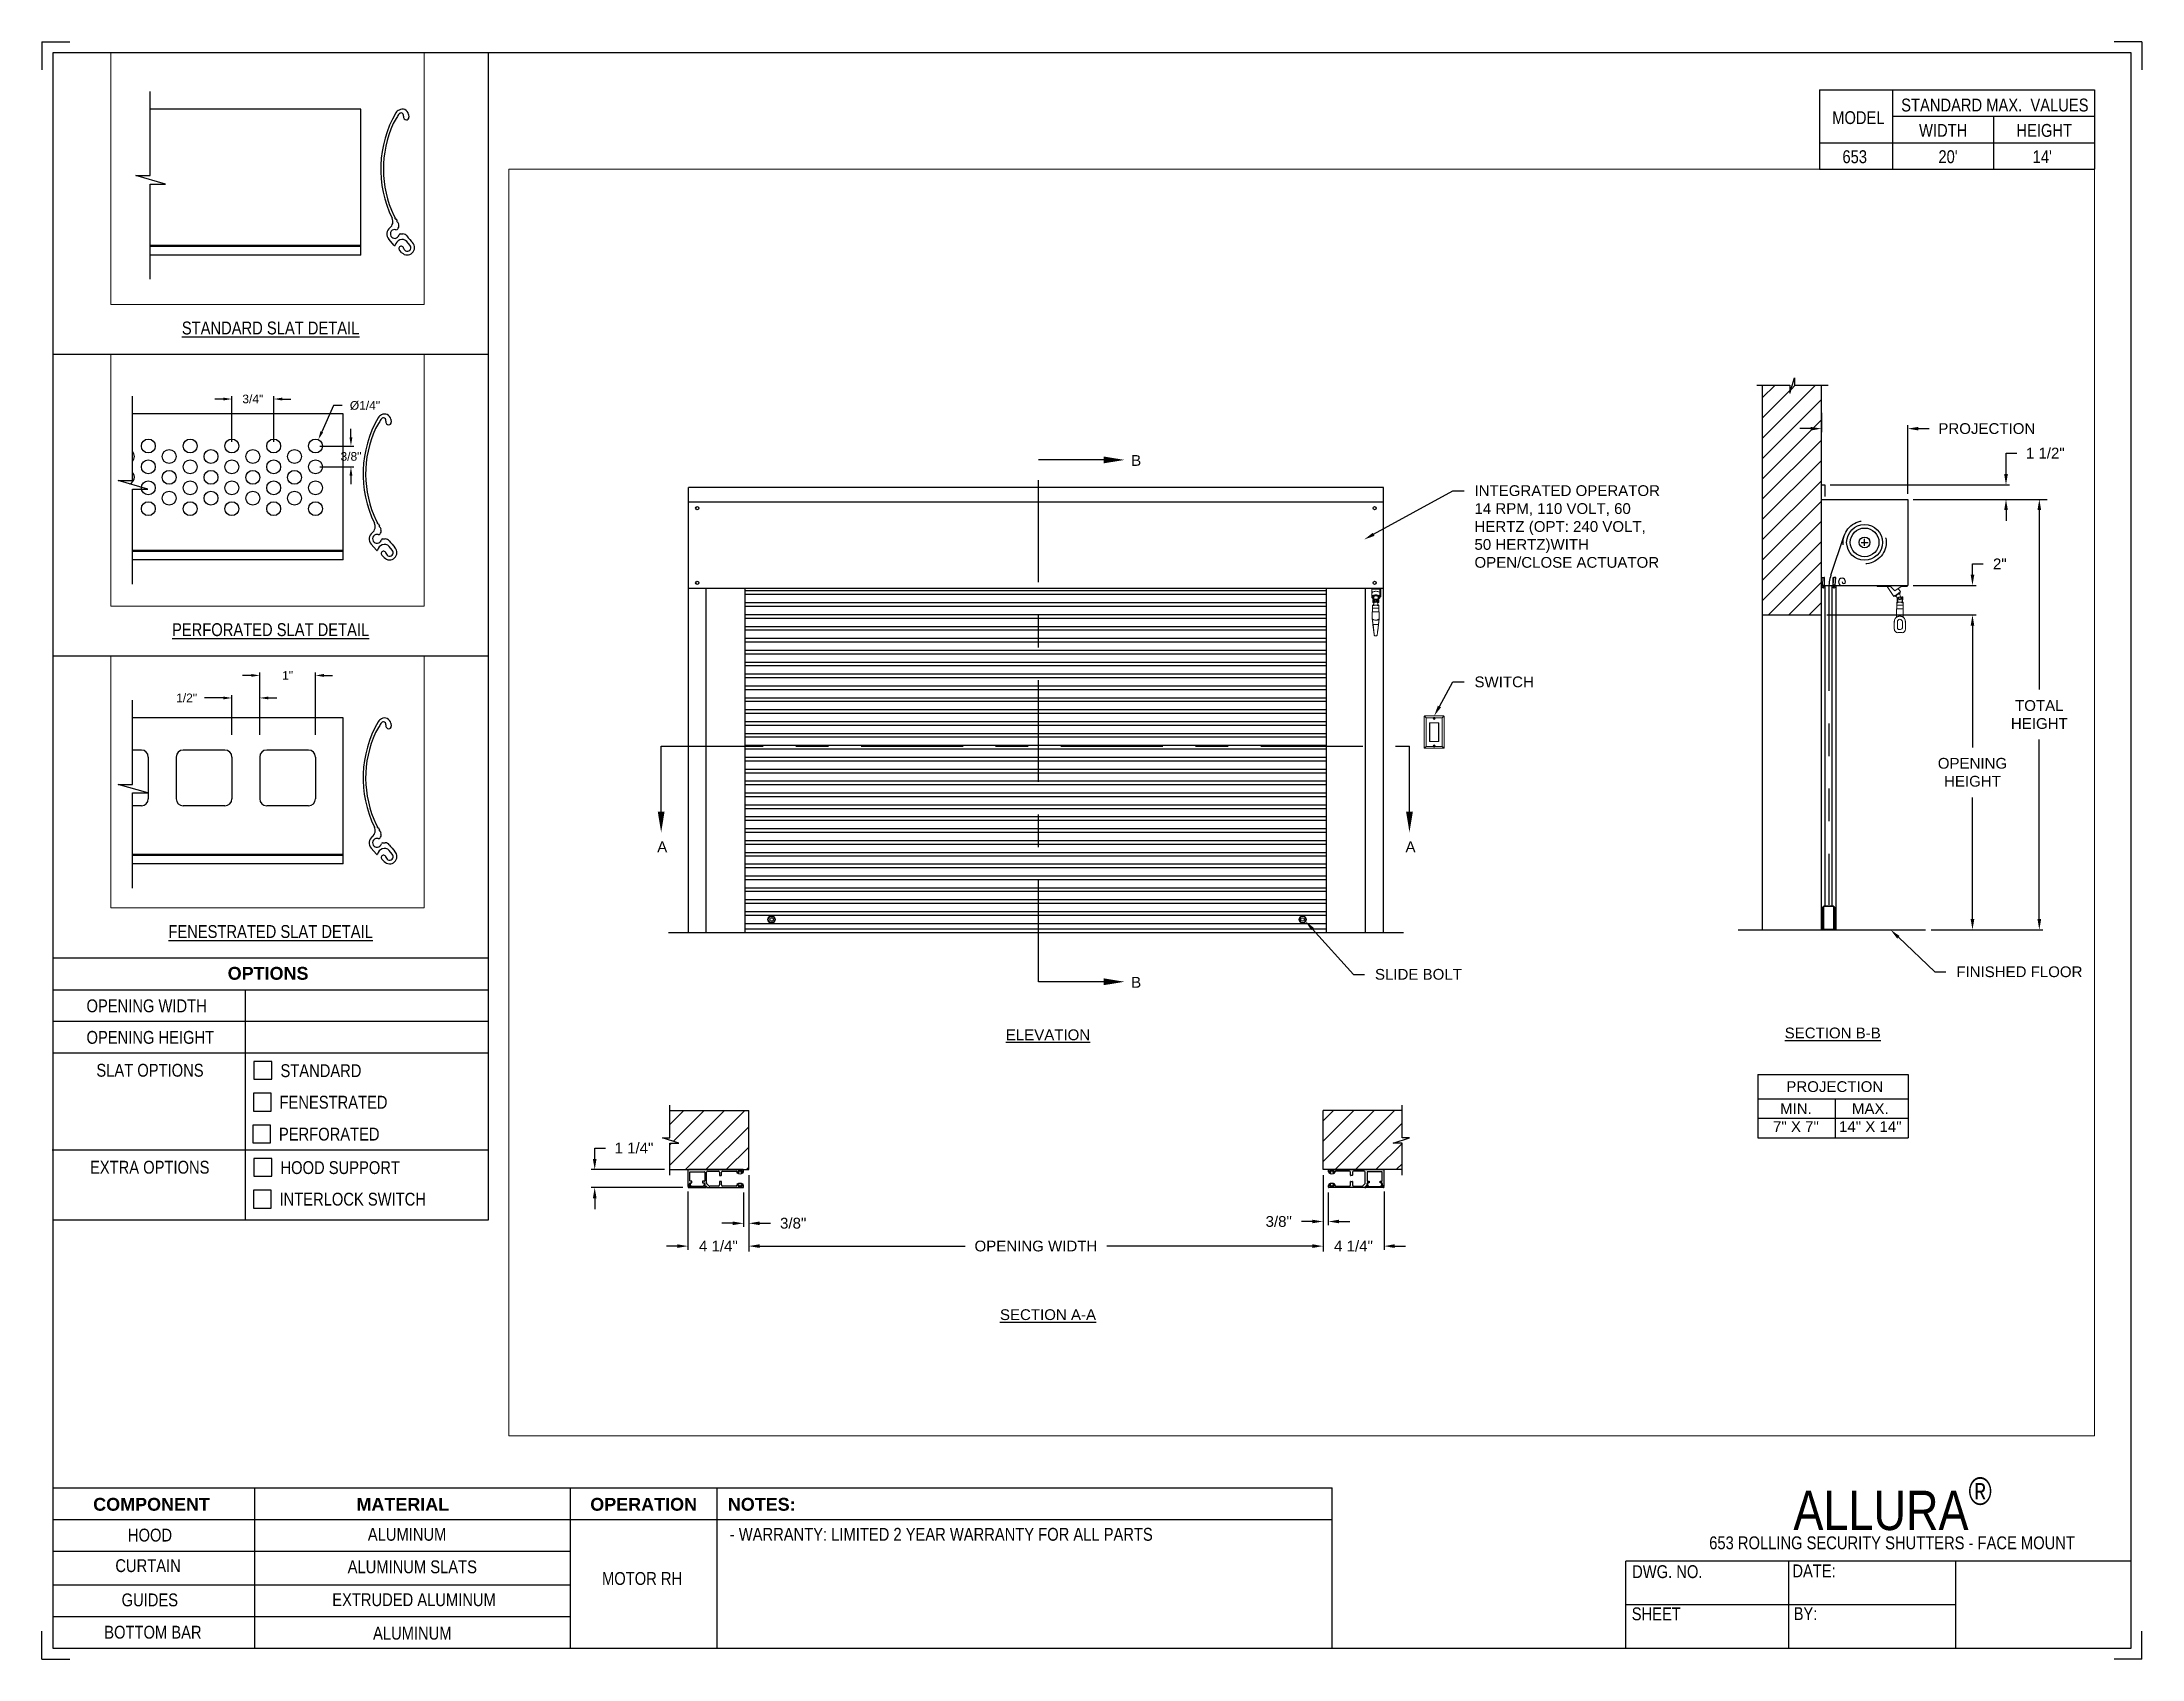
# Paper-space layout '653 MOTOR RH' of a CAD drawing. Header units: inches. Extents: x 0.1 to 10.9, y 0.1 to 8.4.
# The model-space entities are those that its viewports show. They can reach past a viewport. Long polylines and large blocks are cut down to what shows.
import ezdxf
from ezdxf import colors
from ezdxf.entities.mleader import LeaderData, LeaderLine
from ezdxf.math import Vec2, Vec3

# ---------------------------------------------------------------- set-up
doc = ezdxf.new("R2010")
doc.units = ezdxf.units.IN
doc.header["$LTSCALE"] = 0.25
doc.header["$MEASUREMENT"] = 0
for name, pattern in [('CENTER', [2, 1.25, -0.25, 0.25, -0.25]), ('HIDDEN', [0.375, 0.25, -0.125]), ('PHANTOM', [2.5, 1.25, -0.25, 0.25, -0.25, 0.25, -0.25])]:
    doc.linetypes.add(name, pattern=pattern)
for name, color, linetype in [('ANNOTATIONS', 1, 'Continuous'), ('DETAILS', 4, 'Continuous'), ('MOTOR RH', 7, 'Continuous'), ('SECTION CUTS', 6, 'CENTER'), ('TITLE BLOCK', 7, 'Continuous')]:
    doc.layers.add(name, color=color, linetype=linetype)
doc.styles.add('ARIAL', font='arial.ttf', dxfattribs={"height": 0.09375})
doc.styles.add('CADdetails-DIMENSIONS', font='ARIALN.TTF', dxfattribs={"height": 2.38})
doc.styles.add('ROMANS', font='Romans', dxfattribs={"height": 0.09375})
doc.styles.get("Standard").update_dxf_attribs({"font": 'romans.shx'})
doc.dimstyles.new('STANDARD$0', dxfattribs={"dimtxt": 0.09375, "dimasz": 0.09375, "dimexe": 0.03125, "dimexo": 0.046875, "dimgap": 0.09, "dimtad": 0, "dimtih": 1, "dimtoh": 1, "dimdec": 4, "dimzin": 0, "dimdsep": 46, "dimtxsty": 'ARIAL', "dimcen": 0.09, "dimadec": 0, "dimazin": 0, "dimtfac": 1, "dimtdec": 4, "dimtofl": 0, "dimtmove": 0, "dimatfit": 1, "dimfxl": 1, "dimtolj": 1, "dimtzin": 0, "dimarcsym": 0})
doc.dimstyles.new('STANDARD$3', dxfattribs={"dimtxt": 0.09375, "dimasz": 0.09375, "dimexe": 0.03125, "dimexo": 0.046875, "dimgap": 0.09, "dimtad": 0, "dimdec": 4, "dimzin": 0, "dimdsep": 46, "dimtxsty": 'ROMANS', "dimcen": 0.09, "dimadec": 0, "dimazin": 0, "dimtfac": 1, "dimtdec": 4, "dimtix": 1, "dimtofl": 0, "dimtmove": 0, "dimatfit": 3, "dimfxl": 1, "dimtolj": 1, "dimtzin": 0, "dimarcsym": 0})
pattern_1 = [(45, (7.18361, -38.3836), (-0.08838835, 0.08838835), [])]

psp = doc.layouts.new('653 MOTOR RH')

# ---------------------------------------------------------------- texts
at = {"layer": 'TITLE BLOCK', "attachment_point": 2, "style": 'CADdetails-DIMENSIONS'}
for s, width, insert, char_height in [('MODEL', 0.28815, (9.45, 8.068), 0.0664), ('STANDARD MAX.  VALUES', 1.75949, (10.155, 8.133), 0.06641), ('WIDTH', 0.42908, (9.888, 8.002), 0.0664), ('HEIGHT', 0.42908, (10.41, 8.002), 0.0664), ('\\pxqc;653', 0.29952, (9.431, 7.866), 0.0664)]:
    psp.add_mtext_dynamic_manual_height_columns(s, width=width, gutter_width=1.363, heights=[0], dxfattribs=dict(at, insert=insert, char_height=char_height))
at = {"layer": 'TITLE BLOCK', "style": 'CADdetails-DIMENSIONS'}
for s, insert, char_height, width, attachment_point in [("20'", (9.913, 7.866), 0.0664, 1.75949, 2), ("14'", (10.4, 7.866), 0.0664, 1.75949, 2), ('{\\LSTANDARD SLAT DETAIL}', (1.248, 6.981), 0.06641, 1.75949, 2), ('{\\LPERFORATED SLAT DETAIL}', (1.248, 5.422), 0.06641, 1.75949, 2), ('{\\LFENESTRATED SLAT DETAIL}', (1.248, 3.862), 0.06641, 1.75949, 2), ('{\\fArial|b1|i0|c0|p34;OPTIONS}', (1.235, 3.646), 0.06641, 1.75949, 2), ('OPENING WIDTH', (0.297, 3.478), 0.06641, 1.30693, 1), ('OPENING HEIGHT', (0.297, 3.315), 0.06641, 1.30693, 1), ('SLAT OPTIONS', (0.348, 3.145), 0.06641, 1.30693, 1), ('STANDARD', (1.299, 3.143), 0.0664, 1.23928, 1), ('FENESTRATED', (1.294, 2.98), 0.06641, 1.53035, 1), ('PERFORATED', (1.291, 2.815), 0.0664, 1.53035, 1), ('EXTRA OPTIONS', (0.315, 2.644), 0.06641, 1.30693, 1), ('HOOD SUPPORT', (1.299, 2.642), 0.06641, 1.23928, 1), ('INTERLOCK SWITCH', (1.294, 2.479), 0.06641, 1.53035, 1), ('\\A1;\\pxqc;ALLURA{\\H0.7x;\\S®^ ;}', (10.642, 1.008), 0.20312, 2.03069, 3), ('{\\fArial|b1|i0|c0|p34;COMPONENT}', (0.633, 0.902), 0.06641, 1.75949, 2), ('{\\fArial|b1|i0|c0|p34;MATERIAL}', (1.931, 0.902), 0.06641, 1.75949, 2), ('{\\fArial|b1|i0|c0|p34;OPERATION}', (3.175, 0.902), 0.06641, 1.75949, 2), ('{\\fArial|b1|i0|c0|p34;NOTES:}', (3.785, 0.902), 0.06641, 1.75949, 2), ('HOOD', (0.625, 0.743), 0.0664, 1.75949, 2), ('ALUMINUM', (1.953, 0.747), 0.0664, 1.75949, 2), ('\\pxql,t2;- WARRANTY: LIMITED 2 YEAR WARRANTY FOR ALL PARTS', (5.176, 0.747), 0.06641, 3.11182, 2), ('653 ROLLING SECURITY SHUTTERS - FACE MOUNT', (9.624, 0.703), 0.06641, 2.79915, 2), ('CURTAIN', (0.615, 0.585), 0.0664, 1.75949, 2), ('ALUMINUM SLATS', (1.98, 0.579), 0.06641, 1.75949, 2), ('DWG. NO.', (8.463, 0.554), 0.0664, 1.75949, 2), ('DATE:', (9.221, 0.558), 0.0664, 1.75949, 2), ('\\P\\PMOTOR RH', (3.167, 0.74), 0.0664, 1.75949, 2), ('GUIDES', (0.624, 0.408), 0.0664, 1.75949, 2), ('EXTRUDED ALUMINUM', (1.989, 0.409), 0.06641, 1.75949, 2), ('SHEET', (8.406, 0.336), 0.0664, 1.75949, 2), ('BY:', (9.177, 0.337), 0.0664, 1.75949, 2), ('BOTTOM BAR', (0.64, 0.241), 0.0664, 1.75949, 2), ('ALUMINUM', (1.98, 0.236), 0.0664, 1.75949, 2)]:
    psp.add_mtext(s, dxfattribs=dict(at, insert=insert, char_height=char_height, width=width, attachment_point=attachment_point))

msp = doc.modelspace()

# ---------------------------------------------------------------- texts
at = {"layer": 'ANNOTATIONS', "char_height": 0.09375, "attachment_point": 2, "style": 'ARIAL'}
for s, insert, width in [('{\\LELEVATION}', (203.71698, 219.50166), 3.0834986), ('{\\LSECTION B-B}', (210.55004, 219.51762), 1.3823677), ('{\\LSECTION A-A}', (203.71698, 217.06383), 1.3823677)]:
    msp.add_mtext(s, dxfattribs=dict(at, insert=insert, width=width))
for s, width, insert in [('PROJECTION ', 1.7594917, (210.56799, 219.05024)), ('MIN.\\P7" X 7" ', 0.6711642, (210.22987, 218.85825)), ('MAX.\\P14" X 14"', 0.6567117, (210.8773, 218.85825))]:
    msp.add_mtext_dynamic_manual_height_columns(s, width=width, gutter_width=1.36268, heights=[0], dxfattribs=dict(at, insert=insert))
at = {"layer": 'SECTION CUTS', "style": 'ARIAL'}
for s, p in [('B', (204.44146, 224.41077)), ('A', (200.31413, 221.04514)), ('A', (206.83009, 221.04514)), ('B', (204.44146, 219.86504))]:
    msp.add_text(s, height=0.09375, dxfattribs=at).set_placement(p)

# ---------------------------------------------------------------- blocks, each defined once
blk = doc.blocks.new('*D56')
at = {"layer": 'ANNOTATIONS', "color": 0, "lineweight": -2, "transparency": 16777216}
for p, q in [((210.359, 224.735), (210.265, 224.735)), ((210.453, 224.874), (210.453, 224.703)), ((211.203, 224.166), (211.203, 224.766)), ((211.296, 224.735), (211.39, 224.735))]:
    blk.add_line(p, q, dxfattribs=at)
at = {"layer": 'ANNOTATIONS', "color": 0, "transparency": 16777216}
for points in [[(210.359, 224.75), (210.359, 224.719), (210.453, 224.735)], [(211.296, 224.75), (211.296, 224.719), (211.203, 224.735)]]:
    blk.add_solid(points, dxfattribs=at)
at = {"layer": 'defpoints', "color": 0, "transparency": 16777216}
for p in [(210.453, 224.921), (211.203, 224.735), (211.203, 224.119)]:
    blk.add_point(p, dxfattribs=at)
at = {"layer": 'ANNOTATIONS', "color": 0, "transparency": 16777216, "insert": (211.892, 224.735), "char_height": 0.09375, "attachment_point": 5, "style": 'ARIAL'}
blk.add_mtext('\\A1;PROJECTION', dxfattribs=at)
blk = doc.blocks.new('*D57')
at = {"layer": 'ANNOTATIONS', "color": 0, "lineweight": -2, "transparency": 16777216}
for p, q in [((210.5, 223.112), (211.798, 223.112)), ((211.767, 223.018), (211.767, 221.958)), ((211.767, 220.463), (211.767, 221.523)), ((211.406, 220.369), (211.798, 220.369))]:
    blk.add_line(p, q, dxfattribs=at)
at = {"layer": 'ANNOTATIONS', "color": 0, "transparency": 16777216}
for points in [[(211.751, 223.018), (211.783, 223.018), (211.767, 223.112)], [(211.751, 220.463), (211.783, 220.463), (211.767, 220.369)]]:
    blk.add_solid(points, dxfattribs=at)
at = {"layer": 'defpoints', "color": 0, "transparency": 16777216}
for p in [(210.453, 223.112), (211.767, 223.112), (211.359, 220.369)]:
    blk.add_point(p, dxfattribs=at)
at = {"layer": 'ANNOTATIONS', "color": 0, "transparency": 16777216, "insert": (211.767, 221.741), "char_height": 0.09375, "attachment_point": 5, "style": 'ARIAL'}
blk.add_mtext('\\A1;OPENING \\PHEIGHT', dxfattribs=at)
blk = doc.blocks.new('*D58')
at = {"layer": 'ANNOTATIONS', "color": 0, "lineweight": -2, "transparency": 16777216}
for p, q in [((211.25, 224.119), (212.38, 224.119)), ((212.349, 224.025), (212.349, 222.462)), ((212.349, 220.463), (212.349, 222.027)), ((211.406, 220.369), (212.38, 220.369))]:
    blk.add_line(p, q, dxfattribs=at)
at = {"layer": 'ANNOTATIONS', "color": 0, "transparency": 16777216}
for points in [[(212.333, 224.025), (212.365, 224.025), (212.349, 224.119)], [(212.333, 220.463), (212.365, 220.463), (212.349, 220.369)]]:
    blk.add_solid(points, dxfattribs=at)
at = {"layer": 'defpoints', "color": 0, "transparency": 16777216}
for p in [(211.203, 224.119), (211.359, 220.369), (212.349, 220.369)]:
    blk.add_point(p, dxfattribs=at)
at = {"layer": 'ANNOTATIONS', "color": 0, "transparency": 16777216, "insert": (212.349, 222.244), "char_height": 0.0938, "attachment_point": 5, "style": 'ARIAL'}
blk.add_mtext('\\A1;TOTAL\\PHEIGHT', dxfattribs=at)
blk = doc.blocks.new('*D59')
at = {"layer": 'ANNOTATIONS', "color": 0, "lineweight": -2, "transparency": 16777216}
for p, q in [((211.767, 223.463), (211.767, 223.557)), ((211.767, 223.557), (211.861, 223.557)), ((211.25, 223.369), (211.798, 223.369)), ((211.25, 223.112), (211.798, 223.112)), ((211.767, 223.018), (211.767, 222.924))]:
    blk.add_line(p, q, dxfattribs=at)
at = {"layer": 'ANNOTATIONS', "color": 0, "transparency": 16777216}
for points in [[(211.751, 223.463), (211.783, 223.463), (211.767, 223.369)], [(211.751, 223.018), (211.783, 223.018), (211.767, 223.112)]]:
    blk.add_solid(points, dxfattribs=at)
at = {"layer": 'defpoints', "color": 0, "transparency": 16777216}
for p in [(211.203, 223.369), (211.203, 223.112), (211.767, 223.112)]:
    blk.add_point(p, dxfattribs=at)
at = {"layer": 'ANNOTATIONS', "color": 0, "transparency": 16777216, "insert": (212.005, 223.557), "char_height": 0.0938, "attachment_point": 5, "style": 'ARIAL'}
blk.add_mtext('\\A1;2"', dxfattribs=at)
blk = doc.blocks.new('*D60')
at = {"layer": 'ANNOTATIONS', "color": 0, "lineweight": -2, "transparency": 16777216}
for p, q in [((201.112, 217.661), (201.112, 217.645)), ((201.206, 217.614), (202.996, 217.614)), ((206.018, 217.614), (204.228, 217.614)), ((206.112, 217.661), (206.112, 217.645))]:
    blk.add_line(p, q, dxfattribs=at)
at = {"layer": 'ANNOTATIONS', "color": 0, "transparency": 16777216}
for points in [[(201.206, 217.63), (201.206, 217.598), (201.112, 217.614)], [(206.018, 217.63), (206.018, 217.598), (206.112, 217.614)]]:
    blk.add_solid(points, dxfattribs=at)
at = {"layer": 'defpoints', "color": 0, "transparency": 16777216}
for p in [(201.112, 217.614), (206.112, 217.614), (206.112, 217.614)]:
    blk.add_point(p, dxfattribs=at)
at = {"layer": 'ANNOTATIONS', "color": 0, "transparency": 16777216, "insert": (203.612, 217.614), "char_height": 0.09375, "attachment_point": 5, "style": 'ARIAL'}
blk.add_mtext('\\A1;OPENING WIDTH', dxfattribs=at)
blk = doc.blocks.new('*D61')
at = {"layer": 'ANNOTATIONS', "color": 0, "lineweight": -2, "transparency": 16777216}
for p, q in [((212.059, 224.339), (212.059, 224.521)), ((212.059, 224.521), (212.153, 224.521)), ((210.528, 224.245), (212.09, 224.245)), ((211.25, 224.119), (212.09, 224.119)), ((212.059, 224.025), (212.059, 223.932))]:
    blk.add_line(p, q, dxfattribs=at)
at = {"layer": 'ANNOTATIONS', "color": 0, "transparency": 16777216}
for points in [[(212.043, 224.339), (212.075, 224.339), (212.059, 224.245)], [(212.043, 224.025), (212.075, 224.025), (212.059, 224.119)]]:
    blk.add_solid(points, dxfattribs=at)
at = {"layer": 'defpoints', "color": 0, "transparency": 16777216}
for p in [(210.481, 224.245), (211.203, 224.119), (212.059, 224.119)]:
    blk.add_point(p, dxfattribs=at)
at = {"layer": 'ANNOTATIONS', "color": 0, "transparency": 16777216, "insert": (212.401, 224.521), "char_height": 0.0938, "attachment_point": 5, "style": 'ARIAL'}
blk.add_mtext('\\A1;1 1/2"', dxfattribs=at)
blk = doc.blocks.new('*D62')
at = {"layer": 'ANNOTATIONS', "color": 0, "lineweight": -2, "transparency": 16777216}
for p, q in [((199.77, 218.374), (199.77, 218.468)), ((199.77, 218.468), (199.864, 218.468)), ((200.378, 218.28), (199.739, 218.28)), ((200.538, 218.124), (199.739, 218.124)), ((199.77, 218.03), (199.77, 217.936))]:
    blk.add_line(p, q, dxfattribs=at)
at = {"layer": 'ANNOTATIONS', "color": 0, "transparency": 16777216}
for points in [[(199.754, 218.374), (199.786, 218.374), (199.77, 218.28)], [(199.754, 218.03), (199.786, 218.03), (199.77, 218.124)]]:
    blk.add_solid(points, dxfattribs=at)
at = {"layer": 'defpoints', "color": 0, "transparency": 16777216}
for p in [(199.77, 218.28), (200.425, 218.28), (200.585, 218.124)]:
    blk.add_point(p, dxfattribs=at)
at = {"layer": 'ANNOTATIONS', "color": 0, "transparency": 16777216, "insert": (200.112, 218.468), "char_height": 0.0938, "attachment_point": 5, "style": 'ARIAL'}
blk.add_mtext('\\A1;1 1/4"', dxfattribs=at)
blk = doc.blocks.new('*D63')
at = {"layer": 'ANNOTATIONS', "color": 0, "lineweight": -2, "transparency": 16777216}
for p, q in [((206.112, 218.233), (206.112, 217.797)), ((206.158, 218.081), (206.158, 217.797)), ((206.018, 217.828), (205.925, 217.828)), ((206.252, 217.828), (206.346, 217.828))]:
    blk.add_line(p, q, dxfattribs=at)
at = {"layer": 'ANNOTATIONS', "color": 0, "transparency": 16777216}
for points in [[(206.018, 217.844), (206.018, 217.813), (206.112, 217.828)], [(206.252, 217.844), (206.252, 217.813), (206.158, 217.828)]]:
    blk.add_solid(points, dxfattribs=at)
at = {"layer": 'defpoints', "color": 0, "transparency": 16777216}
for p in [(206.112, 218.28), (206.158, 218.128), (206.158, 217.828)]:
    blk.add_point(p, dxfattribs=at)
at = {"layer": 'ANNOTATIONS', "color": 0, "transparency": 16777216, "insert": (205.726, 217.828), "char_height": 0.0938, "attachment_point": 5, "style": 'ARIAL'}
blk.add_mtext('\\A1;3/8"', dxfattribs=at)
blk = doc.blocks.new('*D64')
at = {"layer": 'ANNOTATIONS', "color": 0, "lineweight": -2, "transparency": 16777216}
for p, q in [((201.112, 218.233), (201.112, 217.782)), ((201.066, 218.081), (201.066, 217.782)), ((200.972, 217.813), (200.878, 217.813)), ((201.206, 217.813), (201.3, 217.813))]:
    blk.add_line(p, q, dxfattribs=at)
at = {"layer": 'ANNOTATIONS', "color": 0, "transparency": 16777216}
for points in [[(200.972, 217.828), (200.972, 217.797), (201.066, 217.813)], [(201.206, 217.828), (201.206, 217.797), (201.112, 217.813)]]:
    blk.add_solid(points, dxfattribs=at)
at = {"layer": 'defpoints', "color": 0, "transparency": 16777216}
for p in [(201.112, 218.28), (201.066, 218.128), (201.066, 217.813)]:
    blk.add_point(p, dxfattribs=at)
at = {"layer": 'ANNOTATIONS', "color": 0, "transparency": 16777216, "insert": (201.498, 217.813), "char_height": 0.0938, "attachment_point": 5, "style": 'ARIAL'}
blk.add_mtext('\\A1;3/8"', dxfattribs=at)
blk = doc.blocks.new('*D65')
at = {"layer": 'ANNOTATIONS', "color": 0, "lineweight": -2, "transparency": 16777216}
for p, q in [((206.112, 218.233), (206.112, 217.583)), ((206.643, 218.09), (206.643, 217.583)), ((206.018, 217.614), (205.925, 217.614)), ((206.736, 217.614), (206.83, 217.614))]:
    blk.add_line(p, q, dxfattribs=at)
at = {"layer": 'ANNOTATIONS', "color": 0, "transparency": 16777216}
for points in [[(206.018, 217.63), (206.018, 217.598), (206.112, 217.614)], [(206.736, 217.63), (206.736, 217.598), (206.643, 217.614)]]:
    blk.add_solid(points, dxfattribs=at)
at = {"layer": 'defpoints', "color": 0, "transparency": 16777216}
for p in [(206.112, 218.28), (206.643, 218.136), (206.643, 217.614)]:
    blk.add_point(p, dxfattribs=at)
at = {"layer": 'ANNOTATIONS', "color": 0, "transparency": 16777216, "insert": (206.377, 217.614), "char_height": 0.0938, "attachment_point": 5, "style": 'ARIAL'}
blk.add_mtext('\\A1;4 1/4"', dxfattribs=at)
blk = doc.blocks.new('*D66')
at = {"layer": 'ANNOTATIONS', "color": 0, "lineweight": -2, "transparency": 16777216}
for p, q in [((201.112, 218.233), (201.112, 217.583)), ((200.581, 218.09), (200.581, 217.583)), ((200.488, 217.614), (200.394, 217.614)), ((201.206, 217.614), (201.3, 217.614))]:
    blk.add_line(p, q, dxfattribs=at)
at = {"layer": 'ANNOTATIONS', "color": 0, "transparency": 16777216}
for points in [[(200.488, 217.63), (200.488, 217.598), (200.581, 217.614)], [(201.206, 217.63), (201.206, 217.598), (201.112, 217.614)]]:
    blk.add_solid(points, dxfattribs=at)
at = {"layer": 'defpoints', "color": 0, "transparency": 16777216}
for p in [(201.112, 218.28), (200.581, 218.136), (201.112, 217.614)]:
    blk.add_point(p, dxfattribs=at)
at = {"layer": 'ANNOTATIONS', "color": 0, "transparency": 16777216, "insert": (200.847, 217.614), "char_height": 0.0938, "attachment_point": 5, "style": 'ARIAL'}
blk.add_mtext('\\A1;4 1/4"', dxfattribs=at)
blk = doc.blocks.new('A$C0D4626A5')
at = {"color": 7, "linetype": 'Continuous', "lineweight": 15}
for p, q in [((-3.96, -0.16), (-3.96, -0.04)), ((-2.47, -0.16), (-3.96, -0.16)), ((-2.86, -0.16), (-2.11, -1.27)), ((-2.47, -0.16), (-2, -0.63)), ((-2.03, -1.22), (-1.99, -1.29)), ((-2, -0.63), (-1.29, -0.16)), ((-1.92, -1.24), (-1.93, -1.21)), ((-1.76, -1.92), (-1.77, -2.26)), ((-1.77, -2.26), (-1.77, -2.66)), ((-1.06, -2.26), (-1.77, -2.26)), ((-1.71, -1.92), (-1.76, -1.92)), ((-1.74, -1.47), (-1.74, -1.38)), ((-1.74, -1.63), (-1.74, -1.47)), ((-1.73, -1.64), (-1.73, -1.64)), ((-1.71, -1.52), (-1.71, -1.54)), ((-1.71, -1.93), (-1.71, -1.79)), ((-1.66, -1.98), (-1.68, -1.98)), ((-1.66, -1.48), (-1.66, -1.52)), ((-1.66, -1.52), (-1.66, -1.86)), ((-1.66, -1.98), (-1.66, -1.98)), ((-1.63, -1.61), (-1.63, -1.5)), ((-1.63, -1.57), (-1.62, -1.57)), ((-1.2, -1.92), (-1.63, -1.92)), ((-1.36, -0.77), (-1.62, -0.38)), ((-1.61, -1.52), (-1.58, -1.57)), ((-1.57, -1.58), (-1.61, -1.58)), ((-1.48, -0.92), (-1.47, -0.94)), ((-1.4, -0.89), (-1.44, -0.83)), ((-1.29, -1.38), (-1.32, -1.33)), ((-1.31, -1.35), (-1.27, -1.35)), ((-1.27, -1.58), (-1.31, -1.58)), ((-0.62, -0.16), (-1.29, -0.16)), ((-1.24, -1.37), (-1.26, -1.37)), ((-1.26, -1.57), (-1.24, -1.57)), ((-1.2, -1.35), (-1.24, -1.35)), ((-1.24, -1.35), (-1.24, -1.55)), ((-1.24, -1.55), (-1.24, -1.58)), ((-1.24, -1.58), (-1.2, -1.58)), ((-1.2, -1.47), (-1.2, -1.32)), ((-1.17, -1.52), (-1.18, -1.46)), ((-1.1, -1.3), (-1.17, -1.3)), ((-1.17, -1.86), (-1.17, -1.52)), ((-1.17, -1.98), (-1.17, -1.98)), ((-1.16, -1.98), (-1.17, -1.98)), ((-1.12, -1.54), (-1.12, -1.52)), ((-1.12, -1.54), (-1.12, -1.79)), ((-1.12, -1.79), (-1.12, -1.93)), ((-1.07, -1.92), (-1.12, -1.92)), ((-1.11, -1.64), (-1.1, -1.64)), ((-1.09, -1.31), (-1.09, -1.63)), ((-1.06, -2.26), (-1.07, -1.92)), ((-1.06, -2.66), (-1.06, -2.26)), ((-0.62, -0.16), (-0.62, -0.04)), ((-2.05, -4.94), (-2.05, -4.1)), ((-1.8, -2.66), (-1.8, -3.61)), ((-1.04, -2.66), (-1.8, -2.66)), ((-1.69, -4.11), (-1.69, -4.78)), ((-1.14, -4.78), (-1.14, -4.11)), ((-1.04, -3.61), (-1.04, -2.66)), ((-0.79, -4.1), (-0.79, -4.94)), ((-1.18, -5.33), (-1.65, -5.33)), ((-1.5, -4.98), (-1.34, -4.98))]:
    blk.add_line(p, q, dxfattribs=at)
at = {"color": 7, "linetype": 'Continuous', "lineweight": 15, "flags": 128}
for points in [[(-1.36, -0.77), (-1.36, -0.77), (-1.37, -0.78), (-1.39, -0.8), (-1.43, -0.82), (-1.47, -0.85), (-1.53, -0.88), (-1.59, -0.92), (-1.65, -0.97), (-1.72, -1.01), (-1.78, -1.06), (-1.85, -1.1), (-1.91, -1.14), (-1.97, -1.18), (-2.02, -1.21), (-2.06, -1.24), (-2.09, -1.26), (-2.1, -1.27), (-2.11, -1.27)], [(-1.91, -1.24), (-1.92, -1.24), (-1.96, -1.26), (-1.98, -1.28), (-1.98, -1.28), (-1.99, -1.29)], [(-1.53, -0.98), (-1.55, -0.99), (-1.6, -1.03), (-1.66, -1.07), (-1.72, -1.11), (-1.78, -1.15), (-1.83, -1.18), (-1.85, -1.19)], [(-1.71, -1.79), (-1.71, -1.76), (-1.71, -1.73), (-1.71, -1.7), (-1.71, -1.67), (-1.71, -1.64), (-1.71, -1.61), (-1.71, -1.58), (-1.71, -1.54)], [(-1.63, -1.93), (-1.63, -1.95), (-1.63, -1.95)], [(-1.4, -0.89), (-1.4, -0.89), (-1.4, -0.9), (-1.43, -0.91), (-1.46, -0.93), (-1.47, -0.94)], [(-1.2, -1.61), (-1.2, -1.6), (-1.2, -1.58), (-1.2, -1.55), (-1.2, -1.51), (-1.2, -1.47)]]:
    blk.add_lwpolyline(points, dxfattribs=at)
at = {"color": 7, "linetype": 'Continuous', "lineweight": 15}
for radius in [0.17, 0.114]:
    blk.add_circle((-1.44, -1.47), radius, dxfattribs=at)
for centre, radius, start, end in [((-1.91, -1.2), 0.0284, 163.0549, 213.6901), ((-1.91, -1.23), 0.0114, 213.6901, 235.7415), ((-2.68, -2.37), 1.36, 35.9115, 49.9696), ((-1.73, -1.63), 0.0114, 180.0001, 270.0001), ((-1.73, -1.65), 0.0114, 0.0001, 90.0001), ((-1.66, -1.93), 0.0568, 180.0001, 227.0587), ((-1.68, -1.95), 0.0284, 227.0587, 270.0001), ((-1.63, -1.64), 0.0284, 90.0001, 180.0001), ((-1.6, -1.86), 0.0568, 239.9831, 270.0001), ((-1.62, -1.57), 0.00454, 344.6913, 164.7654), ((-1.29, -1.47), 0.341, 197.4937, 198.9247), ((-1.61, -1.58), 0.00454, 198.9247, 270.0001), ((-1.51, -0.93), 0.0284, 33.6901, 84.2858), ((-1.48, -0.94), 0.0114, 11.6387, 33.6901), ((-0.13, -0.67), 1.36, 197.4105, 211.4687), ((-1.27, -1.36), 0.00454, 18.9247, 90.0001), ((-1.59, -1.47), 0.341, 17.3123, 18.9247), ((-1.59, -1.47), 0.341, 341.0754, 342.4957), ((-1.27, -1.58), 0.00454, 270.0001, 341.0754), ((-1.26, -1.36), 0.00454, 165.3871, 265.6815), ((-1.26, -1.57), 0.00454, 15.2361, 195.3053), ((-1.23, -1.86), 0.0568, 270.0001, 300.017), ((-1.2, -1.3), 0.0284, 270.0001, 343.3985), ((-1.2, -1.64), 0.0284, 0.0001, 90.0001), ((-1.17, -1.31), 0.0114, 90.0001, 163.3985), ((-1.16, -1.95), 0.0284, 270.0001, 312.9415), ((-1.17, -1.93), 0.0568, 312.9415, 0.0001), ((-1.11, -1.65), 0.0114, 90.0001, 180.0001), ((-1.1, -1.31), 0.0114, 0.0001, 90.0001), ((-1.1, -1.63), 0.0114, 270.0001, 0.0001), ((-1.42, -4.11), 0.63, 113.3769, 179.0978), ((-1.42, -4.11), 0.276, 90.0001, 180.0001), ((-1.42, -4.11), 0.276, 0.0001, 90.0001), ((-1.42, -4.11), 0.63, 0.9023, 66.6232), ((-1.65, -4.94), 0.394, 180.0001, 270.0001), ((-1.5, -4.78), 0.197, 180.0001, 270.0001), ((-1.34, -4.78), 0.197, 270.0001, 0.0001), ((-1.18, -4.94), 0.394, 270.0001, 0.0001)]:
    blk.add_arc(centre, radius, start, end, dxfattribs=at)
for points, knots in [([(-1.8, -1.32), (-1.83, -1.3), (-1.86, -1.28), (-1.89, -1.26), (-1.9, -1.25), (-1.91, -1.24), (-1.91, -1.24), (-1.91, -1.24), (-1.91, -1.24)], [0, 0, 0, 0, 0.592221, 0.715213, 0.856367, 0.912528, 0.969358, 1, 1, 1, 1]), ([(-1.66, -1.86), (-1.66, -1.87), (-1.66, -1.88), (-1.65, -1.9), (-1.63, -1.91), (-1.63, -1.91)], [0, 0, 0, 0, 0.346375, 0.691795, 1, 1, 1, 1]), ([(-1.63, -1.95), (-1.63, -1.95), (-1.63, -1.96), (-1.63, -1.96), (-1.64, -1.97), (-1.65, -1.98), (-1.66, -1.98), (-1.66, -1.98)], [0, 0, 0, 0, 0.146442, 0.291793, 0.530165, 0.878853, 1, 1, 1, 1]), ([(-1.63, -1.92), (-1.63, -1.92), (-1.63, -1.92), (-1.63, -1.93), (-1.63, -1.93)], [0, 0, 0, 0, 0.659172, 1, 1, 1, 1]), ([(-1.47, -0.94), (-1.47, -0.94), (-1.47, -0.94), (-1.46, -0.95), (-1.46, -0.96), (-1.45, -1), (-1.44, -1.04), (-1.43, -1.07), (-1.43, -1.07)], [0, 0, 0, 0, 0.041472, 0.092805, 0.177146, 0.354647, 0.923259, 1, 1, 1, 1]), ([(-1.28, -1.43), (-1.27, -1.42), (-1.27, -1.4), (-1.27, -1.38), (-1.26, -1.36), (-1.26, -1.37), (-1.26, -1.37)], [0, 0, 0, 0, 0.256023, 0.548201, 0.842135, 1, 1, 1, 1]), ([(-1.26, -1.37), (-1.26, -1.37), (-1.26, -1.37), (-1.26, -1.38), (-1.27, -1.4), (-1.27, -1.42), (-1.27, -1.43), (-1.27, -1.43)], [0, 0, 0, 0, 0.1492349, 0.4238795, 0.6960203, 0.9595022, 1, 1, 1, 1]), ([(-1.27, -1.5), (-1.27, -1.51), (-1.27, -1.52), (-1.26, -1.55), (-1.26, -1.56), (-1.26, -1.56), (-1.26, -1.57)], [0, 0, 0, 0, 0.2420436, 0.4826851, 0.7413231, 1, 1, 1, 1]), ([(-1.26, -1.57), (-1.26, -1.57), (-1.26, -1.57), (-1.27, -1.56), (-1.27, -1.55), (-1.27, -1.53), (-1.27, -1.52), (-1.27, -1.51)], [0, 0, 0, 0, 0.005245, 0.299895, 0.595073, 0.870551, 1, 1, 1, 1]), ([(-1.2, -1.92), (-1.21, -1.92), (-1.22, -1.92), (-1.22, -1.92), (-1.23, -1.92), (-1.23, -1.92)], [0, 0, 0, 0, 0.222219, 0.98991, 1, 1, 1, 1]), ([(-1.21, -1.93), (-1.21, -1.93), (-1.21, -1.93), (-1.2, -1.92), (-1.2, -1.92), (-1.2, -1.92)], [0, 0, 0, 0, 0.109185, 0.662553, 1, 1, 1, 1]), ([(-1.2, -1.95), (-1.2, -1.95), (-1.2, -1.94), (-1.2, -1.93), (-1.21, -1.93)], [0, 0, 0, 0, 0.038029, 1, 1, 1, 1]), ([(-1.2, -1.91), (-1.2, -1.91), (-1.19, -1.9), (-1.18, -1.88), (-1.18, -1.87), (-1.17, -1.86)], [0, 0, 0, 0, 0.318682, 0.639348, 1, 1, 1, 1]), ([(-1.17, -1.98), (-1.18, -1.98), (-1.19, -1.97), (-1.2, -1.97), (-1.2, -1.96), (-1.2, -1.95), (-1.2, -1.95), (-1.2, -1.95)], [0, 0, 0, 0, 0.381607, 0.635828, 0.809964, 0.942189, 1, 1, 1, 1]), ([(-1.97, -4.11), (-1.97, -4.11), (-1.97, -4.11), (-1.99, -4.11), (-2.01, -4.11), (-2.03, -4.11), (-2.04, -4.11), (-2.05, -4.1), (-2.05, -4.1)], [0, 0, 0, 0, 0.02212, 0.141352, 0.356026, 0.570697, 0.785333, 1, 1, 1, 1]), ([(-1.42, -3.48), (-1.42, -3.48), (-1.46, -3.48), (-1.54, -3.49), (-1.62, -3.51), (-1.66, -3.53), (-1.67, -3.53)], [0, 0, 0, 0, 0.048432, 0.448759, 0.851677, 1, 1, 1, 1]), ([(-1.17, -3.53), (-1.17, -3.53), (-1.19, -3.52), (-1.24, -3.51), (-1.32, -3.49), (-1.38, -3.48), (-1.42, -3.48)], [0, 0, 0, 0, 0.083004, 0.33259, 0.590918, 1, 1, 1, 1]), ([(-0.79, -4.1), (-0.79, -4.1), (-0.79, -4.11), (-0.8, -4.11), (-0.82, -4.11), (-0.84, -4.11), (-0.86, -4.11), (-0.86, -4.11), (-0.87, -4.11)], [0, 0, 0, 0, 0.214668, 0.429307, 0.643978, 0.858652, 0.977885, 1, 1, 1, 1])]:
    blk.add_open_spline(points, degree=3, knots=knots, dxfattribs=at)
blk = doc.blocks.new('*D82')
at = {"layer": 'ANNOTATIONS', "color": 0, "lineweight": -2, "transparency": 16777216}
for p, q in [((197.494, 220.093), (197.365, 219.806)), ((197.587, 220.093), (197.494, 220.093))]:
    blk.add_line(p, q, dxfattribs=at)
at = {"layer": 'ANNOTATIONS', "color": 0, "transparency": 16777216}
blk.add_solid([(197.351, 219.813), (197.38, 219.8), (197.327, 219.721)], dxfattribs=at)
at = {"layer": 'defpoints', "color": 0, "transparency": 16777216}
for p in [(197.327, 219.721), (197.265, 219.582)]:
    blk.add_point(p, dxfattribs=at)
at = {"layer": 'ANNOTATIONS', "color": 0, "transparency": 16777216, "insert": (197.837, 220.093), "char_height": 0.09375, "attachment_point": 5, "style": 'ARIAL'}
blk.add_mtext('\\A1;%%C1/4"', dxfattribs=at)
blk = doc.blocks.new('*D83')
at = {"layer": 'ANNOTATIONS', "color": 0, "lineweight": -2, "transparency": 16777216}
for p, q in [((196.29, 220.165), (196.196, 220.165)), ((196.383, 219.698), (196.383, 220.196)), ((196.84, 219.698), (196.84, 220.196)), ((196.933, 220.165), (197.027, 220.165))]:
    blk.add_line(p, q, dxfattribs=at)
at = {"layer": 'ANNOTATIONS', "color": 0, "transparency": 16777216}
for points in [[(196.29, 220.18), (196.29, 220.149), (196.383, 220.165)], [(196.933, 220.18), (196.933, 220.149), (196.84, 220.165)]]:
    blk.add_solid(points, dxfattribs=at)
at = {"layer": 'defpoints', "color": 0, "transparency": 16777216}
for p in [(196.383, 220.165), (196.383, 219.651), (196.84, 219.651)]:
    blk.add_point(p, dxfattribs=at)
at = {"layer": 'ANNOTATIONS', "color": 0, "transparency": 16777216, "insert": (196.612, 220.165), "char_height": 0.0938, "attachment_point": 5, "style": 'ARIAL'}
blk.add_mtext('\\A1;3/4"', dxfattribs=at)
blk = doc.blocks.new('*D84')
at = {"layer": 'ANNOTATIONS', "color": 0, "lineweight": -2, "transparency": 16777216}
for p, q in [((197.684, 219.745), (197.684, 219.839)), ((197.343, 219.651), (197.715, 219.651)), ((197.343, 219.423), (197.715, 219.423)), ((197.684, 219.329), (197.684, 219.236))]:
    blk.add_line(p, q, dxfattribs=at)
at = {"layer": 'ANNOTATIONS', "color": 0, "transparency": 16777216}
for points in [[(197.668, 219.745), (197.699, 219.745), (197.684, 219.651)], [(197.668, 219.329), (197.699, 219.329), (197.684, 219.423)]]:
    blk.add_solid(points, dxfattribs=at)
at = {"layer": 'defpoints', "color": 0, "transparency": 16777216}
for p in [(197.296, 219.651), (197.296, 219.423), (197.684, 219.423)]:
    blk.add_point(p, dxfattribs=at)
at = {"layer": 'ANNOTATIONS', "color": 0, "transparency": 16777216, "insert": (197.684, 219.537), "char_height": 0.0938, "attachment_point": 5, "style": 'ARIAL'}
blk.add_mtext('\\A1;3/8"', dxfattribs=at)
blk = doc.blocks.new('*D85')
at = {"layer": 'ANNOTATIONS', "color": 0, "lineweight": -2, "transparency": 16777216}
for p, q in [((196.29, 222.848), (196.083, 222.848)), ((196.383, 222.445), (196.383, 222.879)), ((196.688, 222.445), (196.688, 222.879)), ((196.781, 222.848), (196.875, 222.848))]:
    blk.add_line(p, q, dxfattribs=at)
at = {"layer": 'ANNOTATIONS', "color": 0, "transparency": 16777216}
for points in [[(196.29, 222.863), (196.29, 222.832), (196.383, 222.848)], [(196.781, 222.863), (196.781, 222.832), (196.688, 222.848)]]:
    blk.add_solid(points, dxfattribs=at)
at = {"layer": 'defpoints', "color": 0, "transparency": 16777216}
for p in [(196.688, 222.848), (196.383, 222.399), (196.688, 222.399)]:
    blk.add_point(p, dxfattribs=at)
at = {"layer": 'ANNOTATIONS', "color": 0, "transparency": 16777216, "insert": (195.889, 222.848), "char_height": 0.0938, "attachment_point": 5, "style": 'ARIAL'}
blk.add_mtext('\\A1;1/2"', dxfattribs=at)
blk = doc.blocks.new('*D86')
at = {"layer": 'ANNOTATIONS', "color": 0, "lineweight": -2, "transparency": 16777216}
for p, q in [((196.594, 223.094), (196.5, 223.094)), ((196.688, 222.445), (196.688, 223.125)), ((197.296, 222.445), (197.296, 223.125)), ((197.39, 223.094), (197.484, 223.094))]:
    blk.add_line(p, q, dxfattribs=at)
at = {"layer": 'ANNOTATIONS', "color": 0, "transparency": 16777216}
for points in [[(196.594, 223.11), (196.594, 223.078), (196.688, 223.094)], [(197.39, 223.11), (197.39, 223.078), (197.296, 223.094)]]:
    blk.add_solid(points, dxfattribs=at)
at = {"layer": 'defpoints', "color": 0, "transparency": 16777216}
for p in [(197.296, 223.094), (196.688, 222.399), (197.296, 222.399)]:
    blk.add_point(p, dxfattribs=at)
at = {"layer": 'ANNOTATIONS', "color": 0, "transparency": 16777216, "insert": (196.992, 223.094), "char_height": 0.0938, "attachment_point": 5, "style": 'ARIAL'}
blk.add_mtext('\\A1;1"', dxfattribs=at)

# ---------------------------------------------------------------- dimensions: what is measured, and where the dimension line sits
at = {"layer": 'ANNOTATIONS'}
for base, p1, p2, text, picture, middle in [((211.20272, 224.73466), (210.45272, 224.92103), (211.20272, 224.11916), 'PROJECTION', '*D56', (211.89183, 224.73466)), ((201.11206, 217.61402), (200.58148, 218.13639), (201.11206, 218.28013), '4 1/4"', '*D66', (200.84677, 217.61402)), ((206.64264, 217.61402), (206.11206, 218.28013), (206.64264, 218.13639), '4 1/4"', '*D65', (206.37735, 217.61402)), ((206.11206, 217.61402), (201.11206, 217.61402), (206.11206, 217.61402), 'OPENING WIDTH', '*D60', (203.61206, 217.61402))]:
    dim = msp.add_linear_dim(base=base, p1=p1, p2=p2, text=text, dimstyle='STANDARD$0', dxfattribs=at)
    dim.commit()
    dim.dimension.update_dxf_attribs({"geometry": picture, "text_midpoint": middle})
for base, p1, p2, angle, text, picture, middle in [((212.05904, 224.11916), (210.48144, 224.24497), (211.20272, 224.11916), 90, '1 1/2"', '*D61', (212.40148, 224.52128)), ((212.34903, 220.36916), (211.20272, 224.11916), (211.35897, 220.36916), 90, 'TOTAL\\PHEIGHT', '*D58', (212.34903, 222.24416)), ((211.76691, 223.11196), (211.20272, 223.36916), (211.20272, 223.11196), 90, '2"', '*D59', (212.00534, 223.55666)), ((201.06581, 217.81279), (201.11206, 218.28013), (201.06581, 218.12764), 180, '3/8"', '*D64', (201.49802, 217.81279))]:
    dim = msp.add_linear_dim(base=base, p1=p1, p2=p2, angle=angle, text=text, dimstyle='STANDARD$0', dxfattribs=at)
    dim.commit()
    dim.dimension.update_dxf_attribs({"geometry": picture, "text_midpoint": middle, "dimtype": 160})
for base, p1, p2, text, override, picture, middle in [((197.29613, 223.09404), (196.68761, 222.3986), (197.29613, 222.3986), '1"', {"dimlunit": 4, "dimarcsym": 1}, '*D86', (196.99187, 223.09404)), ((196.38336, 220.16481), (196.83974, 219.65136), (196.38336, 219.65136), '3/4"', {"dimtih": 1, "dimtoh": 1, "dimlunit": 4, "dimpost": '', "dimtxsty": 'ARIAL', "dimarcsym": 1}, '*D83', (196.61155, 220.16481))]:
    dim = msp.add_linear_dim(base=base, p1=p1, p2=p2, text=text, dimstyle='STANDARD$0', override=override, dxfattribs=at)
    dim.commit()
    dim.dimension.update_dxf_attribs({"geometry": picture, "text_midpoint": middle})
for base, p1, p2, text, picture, middle in [((211.76691, 223.11196), (211.35897, 220.36916), (210.45272, 223.11196), 'OPENING \\PHEIGHT', '*D57', (211.76691, 221.74056)), ((199.76998, 218.28013), (200.58523, 218.12389), (200.42456, 218.28013), '1 1/4"', '*D62', (200.11242, 218.46763))]:
    dim = msp.add_linear_dim(base=base, p1=p1, p2=p2, angle=90, text=text, dimstyle='STANDARD$0', dxfattribs=at)
    dim.commit()
    dim.dimension.update_dxf_attribs({"geometry": picture, "text_midpoint": middle})
dim = msp.add_linear_dim(base=(196.68761, 222.84766), p1=(196.38336, 222.3986), p2=(196.68761, 222.3986), text='1/2"', dimstyle='STANDARD$0', override={"dimlunit": 4, "dimarcsym": 1}, dxfattribs=at)
dim.commit()
dim.dimension.update_dxf_attribs({"geometry": '*D85', "text_midpoint": (195.88937, 222.84766), "dimtype": 160})
dim = msp.add_diameter_dim_2p(p1=(197.26506, 219.58193), p2=(197.3272, 219.72079), text='%%C1/4"', dimstyle='STANDARD$3', override={"dimtih": 1, "dimtoh": 1, "dimlunit": 4, "dimtxsty": 'ARIAL', "dimcen": 0, "dimarcsym": 1}, dxfattribs=at)
dim.commit()
dim.dimension.update_dxf_attribs({"geometry": '*D82', "text_midpoint": (197.8368, 220.09254), "dimtype": 163})
dim = msp.add_linear_dim(base=(197.6838, 219.42317), p1=(197.29613, 219.65136), p2=(197.29613, 219.42317), angle=90, text='3/8"', dimstyle='STANDARD$0', override={"dimtih": 1, "dimtoh": 1, "dimlunit": 4, "dimtxsty": 'ARIAL', "dimtix": 0, "dimarcsym": 1}, dxfattribs=at)
dim.commit()
dim.dimension.update_dxf_attribs({"geometry": '*D84', "text_midpoint": (197.6838, 219.53726), "dimtype": 160})
dim = msp.add_linear_dim(base=(206.15831, 217.82842), p1=(206.11206, 218.28013), p2=(206.15831, 218.12764), text='3/8"', dimstyle='STANDARD$0', dxfattribs=at)
dim.commit()
dim.dimension.update_dxf_attribs({"geometry": '*D63', "text_midpoint": (205.7261, 217.82842), "dimtype": 160})

# ---------------------------------------------------------------- hatches: boundary and pattern name
at = {"layer": 'MOTOR RH', "linetype": 'Continuous'}
h = msp.add_hatch(dxfattribs=at)
h.set_pattern_fill('ANSI31', color=256, style=0)
h.set_pattern_definition([(45, (8.83125, -38.15128), (-0.08838835, 0.08838835), [])])
h.paths.add_polyline_path([(210.45272, 224.37909), (210.45272, 225.11368), (210.21622, 225.11368), (210.21622, 225.17834), (210.17781, 225.04498), (210.17781, 225.11368), (209.93709, 225.11368), (209.93709, 224.56338)])
h.paths.add_polyline_path([(209.93709, 224.56338), (209.93709, 223.11196), (210.45272, 223.11196), (210.45272, 224.36533), (210.45272, 224.37909)])
at = {"layer": 'MOTOR RH'}
h = msp.add_hatch(dxfattribs=at)
h.set_pattern_fill('ANSI31', color=256, style=0)
h.set_pattern_definition(pattern_1)
h.paths.add_polyline_path([(201.11206, 218.79576), (200.42456, 218.79576), (200.42456, 218.55855), (200.36046, 218.55855), (200.50253, 218.51165), (200.42456, 218.51165), (200.42456, 218.28013), (201.11206, 218.28013), (201.11206, 218.44263)])
h = msp.add_hatch(dxfattribs=at)
h.set_pattern_fill('ANSI31', color=256, style=0)
h.set_pattern_definition(pattern_1)
h.paths.add_polyline_path([(206.86367, 218.55855), (206.79956, 218.55855), (206.79956, 218.79576), (206.11206, 218.79576), (206.11206, 218.28013), (206.13024, 218.28013), (206.79956, 218.28013), (206.79956, 218.51165), (206.7216, 218.51165)])
at = {"layer": 'MOTOR RH', "linetype": 'Continuous'}
h = msp.add_hatch(dxfattribs=at)
h.set_pattern_fill('ANSI31', color=256, scale=0.499954, angle=90, style=0)
h.set_pattern_definition([(45, (207.30673, 213.869206), (0.04419013, -0.04419013), [])])
edge = h.paths.add_edge_path(flags=0)
edge.add_arc((200.60898, 218.15054), 0.00937, 485.092719, 612.895365)
edge.add_arc((200.60585, 218.14039), 0.00125, 360, 432.895365, ccw=False)
edge.add_line((200.6071, 218.14039), (200.6071, 218.13514))
edge.add_arc((200.6096, 218.13514), 0.0025, 180, 270)
edge.add_line((200.6096, 218.13264), (200.71584, 218.13264))
edge.add_arc((200.71584, 218.13514), 0.0025, 270, 360)
edge.add_line((200.71834, 218.13514), (200.71834, 218.14039))
edge.add_arc((200.71959, 218.14039), 0.00125, 107.104635, 180, ccw=False)
edge.add_arc((200.71647, 218.15054), 0.00937, 287.104635, 414.907281)
edge.add_arc((200.72366, 218.16077), 0.00312, 54.907281, 234.907281, ccw=False)
edge.add_arc((200.71647, 218.15054), 0.01562, 303.748989, 414.907281, ccw=False)
edge.add_arc((200.72584, 218.13651), 0.00125, 483.748989, 540)
edge.add_line((200.72459, 218.13651), (200.72459, 218.13514))
edge.add_arc((200.72709, 218.13514), 0.0025, 180, 270)
edge.add_line((200.72709, 218.13264), (200.74022, 218.13264))
edge.add_arc((200.74022, 218.13139), 0.00125, 360, 450, ccw=False)
edge.add_line((200.74147, 218.13139), (200.74147, 218.12514))
edge.add_arc((200.74022, 218.12514), 0.00125, 270, 360, ccw=False)
edge.add_line((200.74022, 218.12389), (200.58523, 218.12389))
edge.add_arc((200.58523, 218.12514), 0.00125, 180, 270, ccw=False)
edge.add_line((200.58398, 218.12514), (200.58398, 218.13139))
edge.add_arc((200.58523, 218.13139), 0.00125, 450, 540, ccw=False)
edge.add_line((200.58523, 218.13264), (200.59836, 218.13264))
edge.add_arc((200.59836, 218.13514), 0.0025, 270, 360)
edge.add_line((200.60085, 218.13514), (200.60085, 218.13651))
edge.add_arc((200.59961, 218.13651), 0.00125, 360, 416.251011)
edge.add_arc((200.60898, 218.15054), 0.01562, 125.092719, 236.251011, ccw=False)
edge.add_arc((200.60179, 218.16077), 0.00312, 305.092719, 485.092719, ccw=False)

# ---------------------------------------------------------------- linework, layer by layer
at = {"layer": 'ANNOTATIONS'}
for p, q in [((211.24959, 224.11916), (212.41842, 224.11916)), ((209.8993, 219.10967), (209.8993, 218.5583)), ((209.8993, 219.10967), (211.20706, 219.10967)), ((211.20706, 219.10967), (211.20706, 218.5583)), ((209.8993, 218.8982), (211.20706, 218.8982)), ((210.57215, 218.8982), (210.57215, 218.5583)), ((209.8993, 218.72825), (211.20706, 218.72825)), ((209.8993, 218.5583), (211.20706, 218.5583)), ((201.11206, 218.23326), (201.11206, 217.56715)), ((206.11206, 218.23326), (206.11206, 217.56715))]:
    msp.add_line(p, q, dxfattribs=at)
for points in [[(201.20581, 217.62965), (201.20581, 217.5984), (201.11206, 217.61402)], [(206.01831, 217.62965), (206.01831, 217.5984), (206.11206, 217.61402)]]:
    msp.add_solid(points, dxfattribs=at)
at = {"layer": 'DETAILS', "linetype": 'Continuous'}
for p, q in [((195.29747, 221.90286), (195.29747, 222.82299)), ((197.60039, 222.62916), (195.29747, 222.62916)), ((197.60039, 221.03485), (197.60039, 222.62916)), ((198.11882, 222.57109), (198.12322, 222.53958)), ((197.98558, 222.52458), (197.95272, 222.47053)), ((195.39452, 222.27865), (195.29747, 222.27865)), ((195.47059, 222.20259), (195.47059, 221.7462)), ((195.77484, 222.20259), (195.77484, 221.7462)), ((196.30729, 222.27865), (195.85091, 222.27865)), ((196.38336, 222.20259), (196.38336, 221.7462)), ((196.68761, 222.20259), (196.68761, 221.7462)), ((197.22006, 222.27865), (196.76368, 222.27865)), ((197.29613, 222.20259), (197.29613, 221.7462)), ((195.46469, 221.80936), (195.14009, 221.90286)), ((195.14009, 221.90286), (195.29747, 221.90286)), ((195.29747, 220.77012), (195.29747, 221.80936)), ((195.29747, 221.80936), (195.46469, 221.80936)), ((195.39452, 221.67014), (195.29747, 221.67014)), ((196.30729, 221.67014), (195.85091, 221.67014)), ((197.22006, 221.67014), (196.76368, 221.67014)), ((197.9587, 221.46495), (197.9734, 221.44122)), ((197.97942, 221.43149), (197.99412, 221.40776)), ((197.99412, 221.40776), (197.99444, 221.40716)), ((198.03225, 221.26479), (198.05732, 221.26479)), ((197.60039, 221.13842), (195.29747, 221.13842)), ((197.60039, 221.12747), (195.29747, 221.12747)), ((197.9639, 221.14023), (197.90442, 221.20838)), ((198.04781, 221.06009), (198.02203, 221.08678)), ((198.13556, 221.14203), (198.10172, 221.18081)), ((197.60039, 221.03485), (195.29747, 221.03485)), ((195.29747, 219.27496), (195.29747, 220.19509)), ((197.60039, 220.00126), (195.29747, 220.00126)), ((197.60039, 218.40695), (197.60039, 220.00126)), ((197.98558, 219.89668), (197.95272, 219.84263)), ((198.11882, 219.94319), (198.12322, 219.91168)), ((195.46469, 219.18146), (195.14009, 219.27496)), ((195.14009, 219.27496), (195.29747, 219.27496)), ((195.29747, 218.14222), (195.29747, 219.18146)), ((195.29747, 219.18146), (195.46469, 219.18146)), ((197.9587, 218.83705), (197.9734, 218.81332)), ((197.97942, 218.80359), (197.99412, 218.77986)), ((197.99412, 218.77986), (197.99444, 218.77926)), ((197.9639, 218.51233), (197.90442, 218.58048)), ((198.03225, 218.63688), (198.05732, 218.63688)), ((198.13556, 218.51413), (198.10172, 218.55291)), ((197.60039, 218.51052), (195.29747, 218.51052)), ((197.60039, 218.49957), (195.29747, 218.49957)), ((197.60039, 218.40695), (195.29747, 218.40695)), ((198.04781, 218.43219), (198.02203, 218.45887)), ((195.29747, 216.49673), (195.29747, 217.41686)), ((197.60039, 217.22303), (195.29747, 217.22303)), ((197.60039, 215.62872), (197.60039, 217.22303)), ((197.98558, 217.11845), (197.95272, 217.06441)), ((198.11882, 217.16497), (198.12322, 217.13345)), ((195.46469, 216.40323), (195.14009, 216.49673)), ((195.14009, 216.49673), (195.29747, 216.49673)), ((195.29747, 215.364), (195.29747, 216.40323)), ((195.29747, 216.40323), (195.46469, 216.40323)), ((197.9587, 216.05883), (197.9734, 216.03509)), ((197.97942, 216.02537), (197.99412, 216.00164)), ((197.99412, 216.00163), (197.99444, 216.00104)), ((197.9639, 215.73411), (197.90442, 215.80225)), ((198.03225, 215.85866), (198.05732, 215.85866)), ((198.13556, 215.7359), (198.10172, 215.77468)), ((197.60039, 215.73229), (195.29747, 215.73229)), ((197.60039, 215.72134), (195.29747, 215.72134)), ((197.60039, 215.62872), (195.29747, 215.62872)), ((198.04781, 215.65396), (198.02203, 215.68065))]:
    msp.add_line(p, q, dxfattribs=at)
for centre in [(195.47059, 219.65136), (195.92697, 219.65136), (196.38336, 219.65136), (196.83974, 219.65136), (197.29613, 219.65136), (195.47059, 219.42317), (195.69878, 219.53726), (195.92697, 219.42317), (196.15516, 219.53726), (196.38336, 219.42317), (196.61155, 219.53726), (196.83974, 219.42317), (197.06794, 219.53726), (197.29613, 219.42317), (195.47059, 219.19498), (195.69878, 219.30907), (195.92697, 219.19498), (196.15516, 219.30907), (196.38336, 219.19498), (196.61155, 219.30907), (196.83974, 219.19498), (197.06794, 219.30907), (197.29613, 219.19498), (195.69878, 219.08088), (196.15516, 219.08088), (196.61155, 219.08088), (197.06794, 219.08088), (195.47059, 218.96678), (195.92697, 218.96678), (196.38336, 218.96678), (196.83974, 218.96678), (197.29613, 218.96678)]:
    msp.add_circle(centre, 0.07606, dxfattribs=at)
for centre, radius, start, end in [((199.03691, 221.97418), 1.22101, 149.83878, 206.076167), ((198.0496, 222.54634), 0.0799, 114.912939, 148.862898), ((199.03691, 221.97418), 1.1867, 149.83878, 152.36675), ((198.04055, 222.55317), 0.03431, 90, 149.83878), ((198.05198, 222.56175), 0.06748, 7.957448, 122.281332), ((198.03654, 222.55918), 0.0286, 346.599528, 81.946209), ((198.09774, 222.5446), 0.03431, 166.599528, 270), ((199.03691, 221.97418), 1.19242, 155.40119, 205.280779), ((198.09774, 222.53602), 0.02574, 270, 7.957448), ((195.39452, 222.20259), 0.07606, 0, 90), ((195.85091, 222.20259), 0.07606, 90, 180), ((196.30729, 222.20259), 0.07606, 0, 90), ((196.76368, 222.20259), 0.07606, 90, 180), ((197.22006, 222.20259), 0.07606, 0, 90), ((195.39452, 221.7462), 0.07606, 270, 0), ((195.85091, 221.7462), 0.07606, 180, 270), ((196.30729, 221.7462), 0.07606, 270, 0), ((196.76368, 221.7462), 0.07606, 180, 270), ((197.22006, 221.7462), 0.07606, 270, 0), ((197.96906, 221.26479), 0.08579, 128.124486, 221.111042), ((197.86314, 221.39975), 0.08579, 308.124486, 26.076167), ((197.96906, 221.26479), 0.04833, 73.705044, 344.810713), ((197.97641, 221.43636), 0.00572, 121.770212, 301.770212), ((197.98743, 221.32764), 0.01716, 253.705044, 330), ((197.99749, 221.40232), 0.00572, 122.156112, 295.480049), ((199.03691, 221.97418), 1.1867, 209.093737, 209.803137), ((197.95255, 221.35632), 0.06215, 323.161805, 3.508184), ((197.95754, 221.35594), 0.05719, 15.658329, 29.803137), ((198.01388, 221.3658), 0.00572, 102.792345, 277.060377), ((198.03225, 221.24763), 0.01716, 90, 164.810713), ((198.05732, 221.2076), 0.05719, 38.044977, 90), ((197.9682, 221.14399), 0.00572, 221.111042, 344.656536), ((198.05645, 221.11978), 0.08579, 112.029156, 164.656536), ((198.04055, 221.10465), 0.02574, 11.111042, 224.000687), ((198.05001, 221.13569), 0.06863, 41.111042, 112.029156), ((198.1054, 221.11571), 0.08007, 224.000687, 42.663262), ((198.1054, 221.11571), 0.04003, 191.111042, 41.111042), ((199.03691, 221.97418), 1.1867, 218.044977, 222.663262), ((198.0496, 219.91844), 0.0799, 114.912939, 148.862898), ((198.05198, 219.93385), 0.06748, 7.957448, 122.281332), ((199.03691, 219.34628), 1.22101, 149.83878, 206.076167), ((199.03691, 219.34628), 1.19242, 155.40119, 205.280779), ((199.03691, 219.34628), 1.1867, 149.83878, 152.36675), ((198.04055, 219.92527), 0.03431, 90, 149.83878), ((198.03654, 219.93127), 0.0286, 346.599528, 81.946209), ((198.09774, 219.91669), 0.03431, 166.599528, 270), ((198.09774, 219.90812), 0.02574, 270, 7.957448), ((195.24239, 219.53726), 0.07606, 316.391043, 43.608957), ((195.24239, 219.30907), 0.07606, 290.489723, 43.608957), ((197.96906, 218.63688), 0.08579, 128.124486, 221.111042), ((197.86314, 218.77185), 0.08579, 308.124486, 26.076167), ((197.97641, 218.80845), 0.00572, 121.770212, 301.770212), ((197.99749, 218.77442), 0.00572, 122.156112, 295.480049), ((199.03691, 219.34628), 1.1867, 209.093737, 209.803137), ((197.95255, 218.72842), 0.06215, 323.161805, 3.508184), ((197.95754, 218.72804), 0.05719, 15.658329, 29.803137), ((198.01388, 218.7379), 0.00572, 102.792345, 277.060377), ((197.96906, 218.63688), 0.04833, 73.705044, 344.810713), ((198.05645, 218.49188), 0.08579, 112.029156, 164.656536), ((197.98743, 218.69974), 0.01716, 253.705044, 330), ((198.03225, 218.61973), 0.01716, 90, 164.810713), ((198.05001, 218.50778), 0.06863, 41.111042, 112.029156), ((198.1054, 218.48781), 0.08007, 224.000687, 42.663262), ((198.05732, 218.57969), 0.05719, 38.044977, 90), ((199.03691, 219.34628), 1.1867, 218.044977, 222.663262), ((197.9682, 218.51609), 0.00572, 221.111042, 344.656536), ((198.04055, 218.47675), 0.02574, 11.111042, 224.000687), ((198.1054, 218.48781), 0.04003, 191.111042, 41.111042), ((199.03691, 216.56805), 1.22101, 149.83878, 206.076167), ((199.03691, 216.56805), 1.19242, 155.40119, 205.280779), ((198.0496, 217.14021), 0.0799, 114.912939, 148.862898), ((199.03691, 216.56805), 1.1867, 149.83878, 152.36675), ((198.04055, 217.14705), 0.03431, 90, 149.83878), ((198.05198, 217.15563), 0.06748, 7.957448, 122.281332), ((198.03654, 217.15305), 0.0286, 346.599528, 81.946209), ((198.09774, 217.13847), 0.03431, 166.599528, 270), ((198.09774, 217.12989), 0.02574, 270, 7.957448), ((197.86314, 215.99363), 0.08579, 308.124486, 26.076167), ((197.97641, 216.03023), 0.00572, 121.770212, 301.770212), ((197.99749, 215.99619), 0.00572, 122.156112, 295.480049), ((199.03691, 216.56805), 1.1867, 209.093737, 209.803137), ((197.95754, 215.94981), 0.05719, 15.658329, 29.803137), ((198.01388, 215.95967), 0.00572, 102.792345, 277.060377), ((197.96906, 215.85866), 0.08579, 128.124486, 221.111042), ((197.96906, 215.85866), 0.04833, 73.705044, 344.810713), ((198.05645, 215.71365), 0.08579, 112.029156, 164.656536), ((197.98743, 215.92151), 0.01716, 253.705044, 330), ((197.95255, 215.95019), 0.06215, 323.161805, 3.508184), ((198.03225, 215.8415), 0.01716, 90, 164.810713), ((198.05001, 215.72956), 0.06863, 41.111042, 112.029156), ((198.05732, 215.80147), 0.05719, 38.044977, 90), ((199.03691, 216.56805), 1.1867, 218.044977, 222.663262), ((197.9682, 215.73787), 0.00572, 221.111042, 344.656536), ((198.04055, 215.69853), 0.02574, 11.111042, 224.000687), ((198.1054, 215.70958), 0.08007, 224.000687, 42.663262), ((198.1054, 215.70958), 0.04003, 191.111042, 41.111042)]:
    msp.add_arc(centre, radius, start, end, dxfattribs=at)
at = {"layer": 'MOTOR RH', "linetype": 'Continuous'}
for p, q in [((209.8907, 225.11368), (210.17781, 225.11368)), ((209.93709, 225.11368), (209.93709, 220.36916)), ((210.17781, 225.04498), (210.21622, 225.17834)), ((210.17781, 225.11368), (210.17781, 225.04498)), ((210.21622, 225.17834), (210.21622, 225.11368)), ((210.21622, 225.11368), (210.51141, 225.11368)), ((210.45272, 220.36916), (210.45272, 225.11368)), ((200.58523, 220.34691), (200.58523, 224.22272)), ((206.63889, 224.22272), (200.58523, 224.22272)), ((206.63889, 220.34691), (206.63889, 224.22272)), ((210.45272, 224.24497), (210.48144, 224.24497)), ((210.48144, 224.24497), (210.48144, 224.14526)), ((206.63889, 224.09491), (200.58523, 224.09491)), ((210.45272, 224.11916), (211.20272, 224.11916)), ((211.20272, 224.11916), (211.20272, 223.36916)), ((210.53453, 223.45824), (210.64988, 223.80356)), ((210.79647, 223.74416), (210.85897, 223.74416)), ((210.82772, 223.71291), (210.82772, 223.77541)), ((200.58523, 223.34491), (206.63889, 223.34491)), ((200.74147, 220.34691), (200.74147, 223.34491)), ((201.08081, 220.34691), (201.08081, 223.34491)), ((206.14331, 223.32071), (201.08081, 223.32071)), ((206.14331, 223.28946), (201.08081, 223.28946)), ((206.14331, 220.34691), (206.14331, 223.34491)), ((206.48266, 220.34691), (206.48266, 223.34491)), ((210.45272, 223.36916), (210.48397, 223.36916)), ((210.45272, 220.36916), (210.45272, 223.36916)), ((210.46005, 223.3726), (210.45696, 223.43799)), ((210.45696, 223.43799), (210.4746, 223.43799)), ((210.46005, 223.36916), (210.46005, 223.3726)), ((210.46005, 223.3726), (210.47769, 223.3726)), ((210.47769, 223.3726), (210.4746, 223.43799)), ((210.47987, 223.43733), (210.4746, 223.43799)), ((210.47769, 223.3726), (210.47987, 223.43733)), ((210.47769, 223.36916), (210.47769, 223.3726)), ((210.48397, 220.5773), (210.48397, 223.36916)), ((210.48397, 223.36916), (210.54647, 223.36916)), ((210.54647, 220.5773), (210.54647, 223.36916)), ((210.54647, 223.36916), (210.57772, 223.36916)), ((210.55277, 223.37355), (210.55274, 223.3726)), ((210.57039, 223.3726), (210.55274, 223.3726)), ((210.55274, 223.36916), (210.55274, 223.3726)), ((210.55277, 223.37355), (210.55936, 223.43868)), ((210.55277, 223.37355), (210.55406, 223.4383)), ((210.55406, 223.4383), (210.55936, 223.43868)), ((210.57698, 223.43773), (210.55936, 223.43868)), ((210.56209, 223.36916), (211.20272, 223.36916)), ((210.57039, 223.3726), (210.57698, 223.43773)), ((210.57039, 223.36916), (210.57039, 223.3726)), ((210.57772, 223.36916), (210.57772, 220.36916)), ((206.14331, 223.2171), (201.08081, 223.2171)), ((206.14331, 223.18585), (201.08081, 223.18585)), ((206.14331, 223.11349), (201.08081, 223.11349)), ((209.93709, 223.11196), (210.45272, 223.11196)), ((206.14331, 223.08224), (201.08081, 223.08224)), ((206.14331, 223.00987), (201.08081, 223.00987)), ((206.14331, 222.97862), (201.08081, 222.97862)), ((206.14331, 222.90626), (201.08081, 222.90626)), ((206.14331, 222.87501), (201.08081, 222.87501)), ((206.14331, 222.80264), (201.08081, 222.80264)), ((206.14331, 222.77139), (201.08081, 222.77139)), ((206.14331, 222.69903), (201.08081, 222.69903)), ((206.14331, 222.66778), (201.08081, 222.66778)), ((206.14331, 222.59541), (201.08081, 222.59541)), ((206.14331, 222.56416), (201.08081, 222.56416)), ((206.14331, 222.4918), (201.08081, 222.4918)), ((206.14331, 222.46055), (201.08081, 222.46055)), ((206.14331, 222.38818), (201.08081, 222.38818)), ((206.14331, 222.35693), (201.08081, 222.35693)), ((206.14331, 222.28457), (201.08081, 222.28457)), ((206.14331, 222.25332), (201.08081, 222.25332)), ((206.14331, 222.18095), (201.08081, 222.18095)), ((206.14331, 222.1497), (201.08081, 222.1497)), ((206.14331, 222.07734), (201.08081, 222.07734)), ((206.14331, 222.04609), (201.08081, 222.04609)), ((206.14331, 221.97373), (201.08081, 221.97373)), ((206.14331, 221.94248), (201.08081, 221.94248)), ((206.14331, 221.87011), (201.08081, 221.87011)), ((206.14331, 221.83886), (201.08081, 221.83886)), ((206.14331, 221.7665), (201.08081, 221.7665)), ((206.14331, 221.73525), (201.08081, 221.73525)), ((206.14331, 221.66288), (201.08081, 221.66288)), ((206.14331, 221.63163), (201.08081, 221.63163)), ((206.14331, 221.55927), (201.08081, 221.55927)), ((206.14331, 221.52802), (201.08081, 221.52802)), ((206.14331, 221.45565), (201.08081, 221.45565)), ((206.14331, 221.4244), (201.08081, 221.4244)), ((206.14331, 221.35204), (201.08081, 221.35204)), ((206.14331, 221.32079), (201.08081, 221.32079)), ((206.14331, 221.24842), (201.08081, 221.24842)), ((206.14331, 221.21717), (201.08081, 221.21717)), ((206.14331, 221.14481), (201.08081, 221.14481)), ((206.14331, 221.11356), (201.08081, 221.11356)), ((206.14331, 221.04119), (201.08081, 221.04119)), ((206.14331, 221.00994), (201.08081, 221.00994)), ((206.14331, 220.94072), (201.08081, 220.94072)), ((206.14331, 220.90947), (201.08081, 220.90947)), ((206.14331, 220.83711), (201.08081, 220.83711)), ((206.14331, 220.80586), (201.08081, 220.80586)), ((206.14331, 220.73349), (201.08081, 220.73349)), ((206.14331, 220.70224), (201.08081, 220.70224)), ((206.14331, 220.62988), (201.08081, 220.62988)), ((206.14331, 220.59863), (201.08081, 220.59863)), ((206.14331, 220.52626), (201.08081, 220.52626)), ((206.14331, 220.49501), (201.08081, 220.49501)), ((206.14331, 220.42265), (201.08081, 220.42265)), ((201.08081, 220.37816), (206.14331, 220.37816)), ((209.72774, 220.36916), (211.35897, 220.36916)), ((200.42456, 218.55855), (200.42456, 218.84263)), ((206.79956, 218.55855), (206.79956, 218.84263)), ((200.50253, 218.51165), (200.36046, 218.55855)), ((200.36046, 218.55855), (200.42456, 218.55855)), ((206.7216, 218.51165), (206.86367, 218.55855)), ((206.86367, 218.55855), (206.79956, 218.55855)), ((200.42456, 218.23326), (200.42456, 218.51165)), ((200.42456, 218.51165), (200.50253, 218.51165)), ((206.79956, 218.51165), (206.7216, 218.51165)), ((206.79956, 218.23326), (206.79956, 218.51165)), ((200.58148, 218.27638), (200.58148, 218.13639)), ((201.06206, 218.28013), (200.58523, 218.28013)), ((200.59711, 218.18139), (200.59711, 218.26013)), ((200.59835, 218.26138), (200.72709, 218.26138)), ((200.6146, 218.18014), (200.59835, 218.18014)), ((200.59835, 218.16353), (200.59835, 218.16327)), ((200.59961, 218.16452), (200.6146, 218.16452)), ((200.61585, 218.16577), (200.61585, 218.17889)), ((200.70959, 218.17889), (200.70959, 218.16577)), ((200.72709, 218.18014), (200.71084, 218.18014)), ((200.71084, 218.16452), (200.72584, 218.16452)), ((200.72709, 218.16327), (200.72709, 218.16353)), ((200.72834, 218.26013), (200.72834, 218.18139)), ((200.74397, 218.16382), (200.74397, 218.25763)), ((200.76432, 218.13932), (200.7469, 218.15675)), ((200.75397, 218.26763), (200.84708, 218.26763)), ((200.85708, 218.25763), (200.85708, 218.23201)), ((200.85708, 218.17576), (200.85708, 218.14639)), ((200.85958, 218.22951), (200.87021, 218.22951)), ((200.87021, 218.17826), (200.85958, 218.17826)), ((200.8727, 218.23201), (200.8727, 218.25763)), ((200.8727, 218.14639), (200.8727, 218.17576)), ((200.8827, 218.26763), (201.00144, 218.26763)), ((201.00519, 218.26388), (201.00519, 218.26076)), ((201.02613, 218.25638), (201.00827, 218.2516)), ((201.00827, 218.15243), (201.02613, 218.14764)), ((201.00894, 218.25701), (201.02175, 218.25701)), ((201.01769, 218.26388), (201.01769, 218.26826)), ((201.053, 218.26888), (201.018, 218.26888)), ((201.018, 218.26888), (201.018, 218.26263)), ((201.018, 218.26263), (201.02613, 218.26263)), ((201.01832, 218.26888), (201.05269, 218.26888)), ((201.02175, 218.26326), (201.01832, 218.26326)), ((201.02613, 218.26263), (201.02613, 218.25638)), ((201.04488, 218.26263), (201.053, 218.26263)), ((201.04488, 218.25638), (201.04488, 218.26263)), ((201.06273, 218.2516), (201.04488, 218.25638)), ((201.04488, 218.14764), (201.06273, 218.15243)), ((201.05269, 218.26326), (201.04925, 218.26326)), ((201.04925, 218.25701), (201.06206, 218.25701)), ((201.053, 218.26263), (201.053, 218.26888)), ((201.05331, 218.26826), (201.05331, 218.26388)), ((201.06581, 218.26076), (201.06581, 218.27638)), ((206.15831, 218.26076), (206.15831, 218.27638)), ((206.16139, 218.2516), (206.17925, 218.25638)), ((206.17925, 218.14764), (206.16139, 218.15243)), ((206.16206, 218.28013), (206.63889, 218.28013)), ((206.17487, 218.25701), (206.16206, 218.25701)), ((206.17081, 218.26826), (206.17081, 218.26388)), ((206.17112, 218.26888), (206.20612, 218.26888)), ((206.17112, 218.26263), (206.17112, 218.26888)), ((206.17925, 218.26263), (206.17112, 218.26263)), ((206.20581, 218.26888), (206.17144, 218.26888)), ((206.17144, 218.26326), (206.17487, 218.26326)), ((206.17925, 218.25638), (206.17925, 218.26263)), ((206.20612, 218.26263), (206.198, 218.26263)), ((206.198, 218.26263), (206.198, 218.25638)), ((206.198, 218.25638), (206.21585, 218.2516)), ((206.21585, 218.15243), (206.198, 218.14764)), ((206.20237, 218.26326), (206.20581, 218.26326)), ((206.21518, 218.25701), (206.20237, 218.25701)), ((206.20612, 218.26888), (206.20612, 218.26263)), ((206.20643, 218.26388), (206.20643, 218.26826)), ((206.21893, 218.26388), (206.21893, 218.26076)), ((206.34142, 218.26763), (206.22268, 218.26763)), ((206.35142, 218.23201), (206.35142, 218.25763)), ((206.35142, 218.14639), (206.35142, 218.17576)), ((206.36454, 218.22951), (206.35392, 218.22951)), ((206.35392, 218.17826), (206.36454, 218.17826)), ((206.36704, 218.25763), (206.36704, 218.23201)), ((206.36704, 218.17576), (206.36704, 218.14639)), ((206.47016, 218.26763), (206.37704, 218.26763)), ((206.45981, 218.13932), (206.47723, 218.15675)), ((206.48016, 218.16382), (206.48016, 218.25763)), ((206.49578, 218.26013), (206.49578, 218.18139)), ((206.62577, 218.26138), (206.49703, 218.26138)), ((206.49703, 218.18014), (206.51328, 218.18014)), ((206.49703, 218.16327), (206.49703, 218.16353)), ((206.51328, 218.16452), (206.49828, 218.16452)), ((206.51453, 218.17889), (206.51453, 218.16577)), ((206.60827, 218.16577), (206.60827, 218.17889)), ((206.60952, 218.18014), (206.62577, 218.18014)), ((206.62452, 218.16452), (206.60952, 218.16452)), ((206.62577, 218.16353), (206.62577, 218.16327)), ((206.62702, 218.18139), (206.62702, 218.26013)), ((206.64264, 218.27638), (206.64264, 218.13639)), ((200.58398, 218.13139), (200.58398, 218.12514)), ((200.59835, 218.13264), (200.58523, 218.13264)), ((200.58523, 218.13264), (200.59211, 218.13264)), ((200.58523, 218.12389), (200.74022, 218.12389)), ((200.59586, 218.13639), (200.59586, 218.1395)), ((200.60086, 218.13651), (200.60086, 218.13514)), ((200.6071, 218.13514), (200.6071, 218.14039)), ((200.71584, 218.13264), (200.6096, 218.13264)), ((200.71834, 218.14039), (200.71834, 218.13514)), ((200.72459, 218.13514), (200.72459, 218.13651)), ((200.74022, 218.13264), (200.72709, 218.13264)), ((200.72959, 218.1395), (200.72959, 218.13639)), ((200.73334, 218.13264), (200.74397, 218.13264)), ((200.74147, 218.12514), (200.74147, 218.13139)), ((200.74522, 218.13139), (200.74522, 218.12764)), ((200.74897, 218.12389), (201.06206, 218.12389)), ((200.84708, 218.13639), (200.77139, 218.13639)), ((201.00144, 218.13639), (200.8827, 218.13639)), ((201.00519, 218.14327), (201.00519, 218.14014)), ((201.02175, 218.14702), (201.00894, 218.14702)), ((201.01769, 218.13577), (201.01769, 218.14014)), ((201.02613, 218.14139), (201.018, 218.14139)), ((201.018, 218.14139), (201.018, 218.13514)), ((201.018, 218.13514), (201.053, 218.13514)), ((201.01832, 218.14077), (201.02175, 218.14077)), ((201.05269, 218.13514), (201.01832, 218.13514)), ((201.02613, 218.14764), (201.02613, 218.14139)), ((201.04488, 218.14139), (201.04488, 218.14764)), ((201.053, 218.14139), (201.04488, 218.14139)), ((201.06206, 218.14702), (201.04925, 218.14702)), ((201.04925, 218.14077), (201.05269, 218.14077)), ((201.053, 218.13514), (201.053, 218.14139)), ((201.05331, 218.14014), (201.05331, 218.13577)), ((201.06581, 218.12764), (201.06581, 218.14327)), ((206.15831, 218.12764), (206.15831, 218.14327)), ((206.16206, 218.14702), (206.17487, 218.14702)), ((206.47516, 218.12389), (206.16206, 218.12389)), ((206.17081, 218.14014), (206.17081, 218.13577)), ((206.17112, 218.14139), (206.17925, 218.14139)), ((206.17112, 218.13514), (206.17112, 218.14139)), ((206.20612, 218.13514), (206.17112, 218.13514)), ((206.17487, 218.14077), (206.17144, 218.14077)), ((206.17144, 218.13514), (206.20581, 218.13514)), ((206.17925, 218.14139), (206.17925, 218.14764)), ((206.198, 218.14764), (206.198, 218.14139)), ((206.198, 218.14139), (206.20612, 218.14139)), ((206.20237, 218.14702), (206.21518, 218.14702)), ((206.20581, 218.14077), (206.20237, 218.14077)), ((206.20612, 218.14139), (206.20612, 218.13514)), ((206.20643, 218.13577), (206.20643, 218.14014)), ((206.21893, 218.14327), (206.21893, 218.14014)), ((206.22268, 218.13639), (206.34142, 218.13639)), ((206.37704, 218.13639), (206.45273, 218.13639)), ((206.47891, 218.13139), (206.47891, 218.12764)), ((206.49078, 218.13264), (206.48016, 218.13264)), ((206.48266, 218.12514), (206.48266, 218.13139)), ((206.48391, 218.13264), (206.49703, 218.13264)), ((206.63889, 218.12389), (206.48391, 218.12389)), ((206.49453, 218.1395), (206.49453, 218.13639)), ((206.49953, 218.13514), (206.49953, 218.13651)), ((206.50578, 218.14039), (206.50578, 218.13514)), ((206.50828, 218.13264), (206.61452, 218.13264)), ((206.61702, 218.13514), (206.61702, 218.14039)), ((206.62327, 218.13651), (206.62327, 218.13514)), ((206.62577, 218.13264), (206.63889, 218.13264)), ((206.62827, 218.13639), (206.62827, 218.1395)), ((206.63889, 218.13264), (206.63202, 218.13264)), ((206.64014, 218.13139), (206.64014, 218.12514))]:
    msp.add_line(p, q, dxfattribs=at)
at = {"layer": 'MOTOR RH', "color": 7, "linetype": 'Continuous', "lineweight": 15}
for p, q in [((206.53692, 223.33573), (206.53692, 223.34491)), ((206.60768, 223.33573), (206.53692, 223.33573)), ((206.53692, 223.29881), (206.53692, 223.33573)), ((206.53692, 223.29881), (206.53692, 223.2681)), ((206.54461, 223.27554), (206.54461, 223.26298)), ((206.549, 223.26385), (206.549, 223.2727)), ((206.5956, 223.2727), (206.5956, 223.26385)), ((206.59999, 223.26298), (206.59999, 223.27554)), ((206.60768, 223.33573), (206.60768, 223.34491)), ((206.60768, 223.33573), (206.60768, 223.29881)), ((206.61662, 223.33136), (206.60768, 223.33136)), ((206.60768, 223.2681), (206.60768, 223.29881)), ((206.61662, 223.33136), (206.61662, 223.34491)), ((206.61662, 223.33136), (206.61662, 223.3258)), ((206.61662, 223.3258), (206.61662, 223.2699)), ((206.54106, 223.14054), (206.54106, 223.07594)), ((206.60028, 223.14054), (206.54106, 223.14054)), ((206.54392, 223.19793), (206.54299, 223.1713)), ((206.54299, 223.1713), (206.54299, 223.14054)), ((206.57067, 223.1713), (206.54299, 223.1713)), ((206.57067, 223.14054), (206.54299, 223.14054)), ((206.54968, 223.19793), (206.54392, 223.19793)), ((206.54678, 223.22101), (206.54678, 223.24586)), ((206.54811, 223.24675), (206.54767, 223.24675)), ((206.54767, 223.22012), (206.55268, 223.22012)), ((206.549, 223.24558), (206.549, 223.26385)), ((206.549, 223.24558), (206.54915, 223.24413)), ((206.54959, 223.19571), (206.54959, 223.19776)), ((206.55184, 223.19349), (206.55148, 223.19352)), ((206.55309, 223.19349), (206.55184, 223.19349)), ((206.55241, 223.19349), (206.55184, 223.19349)), ((206.55344, 223.26952), (206.55344, 223.24383)), ((206.55344, 223.24383), (206.55353, 223.24006)), ((206.55566, 223.22234), (206.55566, 223.24453)), ((206.55676, 223.2412), (206.55566, 223.2412)), ((206.55566, 223.22567), (206.55672, 223.22567)), ((206.55737, 223.23395), (206.5571, 223.22947)), ((206.55736, 223.23344), (206.55736, 223.23344)), ((206.58383, 223.19793), (206.55752, 223.19793)), ((206.55761, 223.24231), (206.56075, 223.24231)), ((206.55922, 223.24231), (206.56075, 223.24231)), ((206.56597, 223.22699), (206.56595, 223.22686)), ((206.56693, 223.22539), (206.5674, 223.22639)), ((206.56953, 223.22575), (206.56936, 223.22466)), ((206.5702, 223.22572), (206.57018, 223.22559)), ((206.59836, 223.1713), (206.57067, 223.1713)), ((206.59836, 223.14054), (206.57067, 223.14054)), ((206.5806, 223.24231), (206.58374, 223.24231)), ((206.5806, 223.24231), (206.58212, 223.24231)), ((206.58425, 223.22947), (206.58398, 223.23395)), ((206.58399, 223.23344), (206.58399, 223.23344)), ((206.58621, 223.2412), (206.58458, 223.2412)), ((206.58462, 223.22567), (206.58621, 223.22567)), ((206.58894, 223.24231), (206.58621, 223.24231)), ((206.58621, 223.24231), (206.58621, 223.22456)), ((206.58621, 223.22456), (206.58894, 223.22456)), ((206.58786, 223.25149), (206.589, 223.25112)), ((206.5895, 223.19349), (206.58826, 223.19349)), ((206.58894, 223.22234), (206.58894, 223.24453)), ((206.5895, 223.19349), (206.58894, 223.19349)), ((206.58987, 223.19352), (206.5895, 223.19349)), ((206.59107, 223.24006), (206.59116, 223.24383)), ((206.59116, 223.24383), (206.59116, 223.26952)), ((206.59743, 223.19793), (206.59167, 223.19793)), ((206.59175, 223.19776), (206.59175, 223.19571)), ((206.59192, 223.22012), (206.59693, 223.22012)), ((206.59546, 223.24419), (206.5956, 223.24558)), ((206.5956, 223.26385), (206.5956, 223.24558)), ((206.59693, 223.24675), (206.59649, 223.24675)), ((206.59836, 223.1713), (206.59743, 223.19793)), ((206.59782, 223.24586), (206.59782, 223.24033)), ((206.59782, 223.24033), (206.59782, 223.22101)), ((206.59836, 223.14054), (206.59836, 223.1713)), ((206.60028, 223.07594), (206.60028, 223.14054)), ((206.60768, 223.2699), (206.61662, 223.2699)), ((206.55477, 222.96138), (206.54696, 223.0267)), ((206.54704, 223.02598), (206.5533, 222.97368)), ((206.55307, 223.02748), (206.55306, 223.02748)), ((206.55307, 223.02748), (206.58828, 223.02748)), ((206.56383, 222.93135), (206.57752, 222.93135)), ((206.59439, 223.0267), (206.58657, 222.96138)), ((206.59431, 223.02598), (206.58805, 222.97368)), ((206.58829, 223.02748), (206.58828, 223.02748)), ((206.9939, 221.95299), (206.9939, 222.22991)), ((206.99607, 222.23208), (207.16361, 222.23208)), ((207.0734, 222.21645), (207.00953, 222.21645)), ((207.00953, 222.21645), (207.00953, 221.96645)), ((207.0737, 222.20967), (207.07833, 222.2113)), ((207.0737, 222.20967), (207.07908, 222.21094)), ((207.07449, 222.20743), (207.0737, 222.20967)), ((207.07449, 222.20743), (207.07948, 222.20982)), ((207.07912, 222.20906), (207.07449, 222.20743)), ((207.0767, 222.21593), (207.07894, 222.21672)), ((207.07833, 222.2113), (207.0767, 222.21593)), ((207.0767, 222.21593), (207.07908, 222.21094)), ((207.07833, 222.2113), (207.07908, 222.21094)), ((207.07894, 222.21672), (207.08057, 222.21209)), ((207.07894, 222.21672), (207.0802, 222.21133)), ((207.07908, 222.21094), (207.0802, 222.21133)), ((207.07948, 222.20982), (207.07908, 222.21094)), ((207.07948, 222.20982), (207.07912, 222.20906)), ((207.08075, 222.20443), (207.07912, 222.20906)), ((207.0806, 222.21021), (207.07948, 222.20982)), ((207.08075, 222.20443), (207.07948, 222.20982)), ((207.08519, 222.21372), (207.0802, 222.21133)), ((207.0802, 222.21133), (207.08057, 222.21209)), ((207.0802, 222.21133), (207.0806, 222.21021)), ((207.08057, 222.21209), (207.08519, 222.21372)), ((207.08598, 222.21148), (207.0806, 222.21021)), ((207.08136, 222.20985), (207.0806, 222.21021)), ((207.08299, 222.20522), (207.0806, 222.21021)), ((207.08299, 222.20522), (207.08075, 222.20443)), ((207.08598, 222.21148), (207.08136, 222.20985)), ((207.08136, 222.20985), (207.08299, 222.20522)), ((207.08519, 222.21372), (207.08598, 222.21148)), ((207.15015, 222.21645), (207.08628, 222.21645)), ((207.15015, 221.96645), (207.15015, 222.21645)), ((207.16578, 222.22991), (207.16578, 221.95299)), ((207.12078, 222.17364), (207.0389, 222.17364)), ((207.0389, 222.17364), (207.0389, 222.00926)), ((207.0389, 222.00926), (207.12078, 222.00926)), ((207.04234, 222.17239), (207.04234, 222.01051)), ((207.11734, 222.17239), (207.04234, 222.17239)), ((207.11734, 222.01051), (207.04234, 222.01051)), ((207.11734, 222.17239), (207.11734, 222.01051)), ((207.12078, 222.00926), (207.12078, 222.17364)), ((207.16361, 221.95083), (206.99607, 221.95083)), ((207.00953, 221.96645), (207.0734, 221.96645)), ((207.0737, 221.97142), (207.07833, 221.97305)), ((207.0737, 221.97142), (207.07908, 221.97269)), ((207.07449, 221.96918), (207.0737, 221.97142)), ((207.07449, 221.96918), (207.07948, 221.97157)), ((207.07912, 221.97081), (207.07449, 221.96918)), ((207.0767, 221.97768), (207.07894, 221.97847)), ((207.07833, 221.97305), (207.0767, 221.97768)), ((207.0767, 221.97768), (207.07908, 221.97269)), ((207.07833, 221.97305), (207.07908, 221.97269)), ((207.07894, 221.97847), (207.08057, 221.97384)), ((207.07894, 221.97847), (207.0802, 221.97308)), ((207.07908, 221.97269), (207.0802, 221.97308)), ((207.07948, 221.97157), (207.07908, 221.97269)), ((207.07948, 221.97157), (207.07912, 221.97081)), ((207.08075, 221.96618), (207.07912, 221.97081)), ((207.0806, 221.97196), (207.07948, 221.97157)), ((207.08075, 221.96618), (207.07948, 221.97157)), ((207.08519, 221.97547), (207.0802, 221.97308)), ((207.0802, 221.97308), (207.08057, 221.97384)), ((207.0802, 221.97308), (207.0806, 221.97196)), ((207.08057, 221.97384), (207.08519, 221.97547)), ((207.08598, 221.97323), (207.0806, 221.97196)), ((207.08136, 221.9716), (207.0806, 221.97196)), ((207.08299, 221.96697), (207.0806, 221.97196)), ((207.08299, 221.96697), (207.08075, 221.96618)), ((207.08598, 221.97323), (207.08136, 221.9716)), ((207.08136, 221.9716), (207.08299, 221.96697)), ((207.08519, 221.97547), (207.08598, 221.97323)), ((207.08628, 221.96645), (207.15015, 221.96645))]:
    msp.add_line(p, q, dxfattribs=at)
at = {"layer": 'MOTOR RH', "linetype": 'PHANTOM'}
msp.add_line((210.51522, 223.33944), (210.51522, 220.58572), dxfattribs=at)
at = {"layer": 'MOTOR RH'}
for p, q in [((200.41206, 220.34691), (206.81206, 220.34691)), ((200.42456, 218.79576), (201.11206, 218.79576)), ((201.11206, 218.28013), (201.11206, 218.79576)), ((206.11206, 218.28013), (206.11206, 218.79576)), ((206.79956, 218.79576), (206.11206, 218.79576)), ((200.42456, 218.28013), (201.11206, 218.28013)), ((206.79956, 218.28013), (206.11206, 218.28013))]:
    msp.add_line(p, q, dxfattribs=at)
at = {"layer": 'MOTOR RH', "color": 7, "linetype": 'Continuous', "lineweight": 15, "flags": 128}
for points in [[(206.60768, 223.29881), (206.60708, 223.30242), (206.60529, 223.3059), (206.60238, 223.30914), (206.59845, 223.31203), (206.59362, 223.31447), (206.58807, 223.31638), (206.58198, 223.31769), (206.57556, 223.31835), (206.56904, 223.31835), (206.56262, 223.31769), (206.55653, 223.31638), (206.55098, 223.31447), (206.54616, 223.31203), (206.54222, 223.30914), (206.53931, 223.3059), (206.53752, 223.30242), (206.53692, 223.29881)], [(206.5956, 223.25333), (206.59996, 223.25586), (206.60345, 223.2588), (206.60595, 223.26203), (206.60736, 223.26546), (206.60764, 223.26898), (206.60679, 223.27246), (206.60483, 223.27581), (206.60183, 223.27891), (206.59787, 223.28166), (206.5931, 223.28397), (206.58765, 223.28578), (206.58171, 223.28701), (206.57547, 223.28764), (206.56913, 223.28764), (206.56289, 223.28701), (206.55695, 223.28578), (206.55151, 223.28397), (206.54673, 223.28166), (206.54277, 223.27891), (206.53977, 223.27581), (206.53781, 223.27246), (206.53696, 223.26898), (206.53724, 223.26546), (206.53865, 223.26203), (206.54115, 223.2588), (206.54464, 223.25586), (206.549, 223.25333)], [(206.59951, 223.26013), (206.60028, 223.26101), (206.6022, 223.26407), (206.60303, 223.26728), (206.60275, 223.27053), (206.60137, 223.27368), (206.59894, 223.27663), (206.59555, 223.27927), (206.59132, 223.28151), (206.5864, 223.28326), (206.58097, 223.28447), (206.57522, 223.28508), (206.56938, 223.28508), (206.56363, 223.28447), (206.5582, 223.28326), (206.55328, 223.28151), (206.54905, 223.27927), (206.54566, 223.27663), (206.54323, 223.27368), (206.54185, 223.27053), (206.54157, 223.26728), (206.5424, 223.26407), (206.54432, 223.26101), (206.54509, 223.26013)], [(206.5674, 223.22639), (206.5675, 223.22677), (206.5675, 223.22686)], [(206.58462, 223.22567), (206.58502, 223.22265), (206.58527, 223.22106)], [(206.54231, 223.06552), (206.54271, 223.0622), (206.54322, 223.05792), (206.54384, 223.05278), (206.54454, 223.04693), (206.5453, 223.04051), (206.54612, 223.03371), (206.54696, 223.0267)], [(206.54373, 223.05367), (206.54379, 223.05314), (206.54398, 223.05156), (206.54429, 223.049), (206.5447, 223.04556), (206.5452, 223.04136), (206.54577, 223.03658), (206.5464, 223.03138), (206.54704, 223.02598)], [(206.54704, 223.02598), (206.5464, 223.03138), (206.54577, 223.03658), (206.5452, 223.04136), (206.5447, 223.04556), (206.54429, 223.049), (206.54398, 223.05156), (206.54379, 223.05314), (206.54373, 223.05367)], [(206.55588, 222.95215), (206.55584, 222.95248), (206.55572, 222.95345), (206.55553, 222.95503), (206.55528, 222.95719), (206.55496, 222.95984), (206.55459, 222.96292), (206.55418, 222.96632), (206.55375, 222.96994), (206.5533, 222.97368)], [(206.5533, 222.97368), (206.5538, 222.96948), (206.55429, 222.96544), (206.55473, 222.96172), (206.55512, 222.95846), (206.55544, 222.95578), (206.55568, 222.95379), (206.55583, 222.95256), (206.55588, 222.95215)], [(206.55477, 222.96138), (206.55529, 222.9571), (206.55578, 222.95296), (206.55625, 222.94907), (206.55667, 222.94556), (206.55703, 222.94252), (206.55733, 222.94006), (206.55754, 222.93825), (206.55767, 222.93714), (206.55772, 222.93677)], [(206.58363, 222.93677), (206.58367, 222.93714), (206.58381, 222.93825), (206.58402, 222.94006), (206.58432, 222.94252), (206.58468, 222.94556), (206.5851, 222.94907), (206.58557, 222.95296), (206.58606, 222.9571), (206.58657, 222.96138)], [(206.58547, 222.95215), (206.58552, 222.95256), (206.58567, 222.95379), (206.5859, 222.95578), (206.58622, 222.95846), (206.58662, 222.96172), (206.58706, 222.96544), (206.58754, 222.96948), (206.58805, 222.97368)], [(206.58805, 222.97368), (206.58754, 222.96948), (206.58706, 222.96544), (206.58662, 222.96172), (206.58622, 222.95846), (206.5859, 222.95578), (206.58567, 222.95379), (206.58552, 222.95256), (206.58547, 222.95215)], [(206.59762, 223.05367), (206.59757, 223.05325), (206.59742, 223.052), (206.59718, 223.04996), (206.59684, 223.04719), (206.59644, 223.04378), (206.59596, 223.03983), (206.59544, 223.03545), (206.59488, 223.03079), (206.59431, 223.02598)], [(206.59431, 223.02598), (206.59488, 223.03079), (206.59544, 223.03545), (206.59596, 223.03983), (206.59644, 223.04378), (206.59684, 223.04719), (206.59718, 223.04996), (206.59742, 223.052), (206.59757, 223.05325), (206.59762, 223.05367)], [(206.59439, 223.0267), (206.59523, 223.03371), (206.59605, 223.04051), (206.59681, 223.04693), (206.59751, 223.05278), (206.59813, 223.05792), (206.59864, 223.0622), (206.59904, 223.06552)], [(207.00953, 222.21645), (207.00648, 222.21908), (207.00355, 222.2216), (207.00085, 222.22393), (206.99848, 222.22597), (206.99654, 222.22764), (206.99509, 222.22889), (206.9942, 222.22965), (206.9939, 222.22991)], [(206.99607, 222.23208), (206.99633, 222.23178), (206.99709, 222.23089), (206.99834, 222.22944), (207.00001, 222.2275), (207.00205, 222.22513), (207.00438, 222.22243), (207.0069, 222.2195), (207.00953, 222.21645)], [(207.16361, 222.23208), (207.16335, 222.23178), (207.16259, 222.23089), (207.16135, 222.22944), (207.15967, 222.2275), (207.15763, 222.22513), (207.1553, 222.22243), (207.15278, 222.2195), (207.15015, 222.21645)], [(207.16578, 222.22991), (207.16548, 222.22965), (207.16459, 222.22889), (207.16315, 222.22764), (207.1612, 222.22597), (207.15883, 222.22393), (207.15613, 222.2216), (207.1532, 222.21908), (207.15015, 222.21645)], [(207.00953, 221.96645), (207.00648, 221.96382), (207.00355, 221.9613), (207.00085, 221.95897), (206.99848, 221.95693), (206.99654, 221.95526), (206.99509, 221.95402), (206.9942, 221.95325), (206.9939, 221.95299)], [(207.00953, 221.96645), (207.0069, 221.9634), (207.00438, 221.96047), (207.00205, 221.95777), (207.00001, 221.9554), (206.99834, 221.95346), (206.99709, 221.95202), (206.99633, 221.95113), (206.99607, 221.95083)], [(207.15015, 221.96645), (207.15278, 221.9634), (207.1553, 221.96047), (207.15763, 221.95777), (207.15967, 221.9554), (207.16135, 221.95346), (207.16259, 221.95202), (207.16335, 221.95113), (207.16361, 221.95083)], [(207.16578, 221.95299), (207.16548, 221.95325), (207.16459, 221.95402), (207.16315, 221.95526), (207.1612, 221.95693), (207.15883, 221.95897), (207.15613, 221.9613), (207.1532, 221.96382), (207.15015, 221.96645)]]:
    msp.add_lwpolyline(points, dxfattribs=at)
at = {"layer": 'MOTOR RH', "linetype": 'Continuous'}
msp.add_lwpolyline([(210.46514, 220.36916, -0.41421356), (210.46454, 220.36975), (210.46454, 220.56538, -0.41421356), (210.47646, 220.5773), (210.48105, 220.5773), (210.51522, 220.5773), (210.55237, 220.5773), (210.5539, 220.5773, -0.41421356), (210.56581, 220.56538), (210.56581, 220.36975, -0.41421356), (210.56521, 220.36916)], format="xyb", dxfattribs=at)
msp.add_lwpolyline([(210.55985, 220.37512), (210.55985, 220.56538, 0.41421356), (210.5539, 220.57134), (210.47646, 220.57134, 0.41421356), (210.4705, 220.56538), (210.4705, 220.37512), (210.51369, 220.37512)], format="xyb", close=True, dxfattribs=at)
for points in [[(201.3255, 220.48589), (201.34112, 220.45883), (201.3255, 220.43177), (201.29425, 220.43177), (201.27862, 220.45883), (201.29425, 220.48589)], [(205.91886, 220.48589), (205.90324, 220.45883), (205.91886, 220.43177), (205.95011, 220.43177), (205.96574, 220.45883), (205.95011, 220.48589)]]:
    msp.add_lwpolyline(points, close=True, dxfattribs=at)
for centre, radius in [((200.66272, 224.04205), 0.01369), ((206.5614, 224.04205), 0.01369), ((210.82772, 223.74416), 0.15625), ((210.82772, 223.74416), 0.125), ((210.82772, 223.74416), 0.04685), ((200.66272, 223.39218), 0.01369), ((206.5614, 223.39218), 0.01369), ((210.46865, 223.35318), 0.00687), ((210.56179, 223.35318), 0.00687), ((201.30987, 220.45883), 0.03125), ((201.31094, 220.45883), 0.01562), ((205.93449, 220.45883), 0.03125), ((205.93343, 220.45883), 0.01562)]:
    msp.add_circle(centre, radius, dxfattribs=at)
at = {"layer": 'MOTOR RH', "linetype": 'HIDDEN'}
msp.add_circle((210.82772, 223.74416), 0.1875, dxfattribs=at)
at = {"layer": 'MOTOR RH', "color": 7, "linetype": 'Continuous', "lineweight": 15}
for centre, radius in [((206.57067, 223.23344), 0.01331), ((206.57067, 223.23344), 0.00888), ((206.56639, 223.22686), 0.000444), ((206.57062, 223.22559), 0.000444), ((207.07984, 222.21058), 0.00762), ((207.07984, 221.97233), 0.00762)]:
    msp.add_circle(centre, radius, dxfattribs=at)
at = {"layer": 'MOTOR RH', "linetype": 'Continuous'}
for centre, radius, start, end in [((210.89022, 223.33944), 0.375, 161.529967, 180), ((210.63088, 223.40041), 0.03125, 0, 180), ((210.63088, 223.40041), 0.03125, 180, 270), ((210.6465, 223.40041), 0.01562, 180, 0), ((200.58523, 218.27638), 0.00375, 90, 180), ((200.60898, 218.15054), 0.01562, 125.092719, 236.251011), ((200.60898, 218.15054), 0.01562, 137.896551, 205.519458), ((200.59836, 218.26013), 0.00125, 90, 180), ((200.59836, 218.18139), 0.00125, 180, 270), ((200.59461, 218.16353), 0.00375, 317.896551, 0), ((200.59961, 218.16327), 0.00125, 90, 180), ((200.60898, 218.15054), 0.00937, 125.092719, 252.895365), ((200.60179, 218.16077), 0.00312, 305.092719, 125.092719), ((200.6146, 218.17889), 0.00125, 0, 90), ((200.6146, 218.16577), 0.00125, 270, 0), ((200.71084, 218.17889), 0.00125, 90, 180), ((200.71084, 218.16577), 0.00125, 180, 270), ((200.71647, 218.15054), 0.00937, 287.104635, 54.907281), ((200.72366, 218.16077), 0.00312, 54.907281, 234.907281), ((200.71647, 218.15054), 0.01562, 303.748989, 54.907281), ((200.72584, 218.16327), 0.00125, 0, 90), ((200.72709, 218.26013), 0.00125, 0, 90), ((200.72709, 218.18139), 0.00125, 270, 0), ((200.73084, 218.16353), 0.00375, 180, 222.103449), ((200.71647, 218.15054), 0.01562, 334.480542, 42.103449), ((200.75397, 218.25763), 0.01, 90, 180), ((200.75397, 218.16382), 0.01, 180, 225), ((200.84708, 218.25763), 0.01, 0, 90), ((200.85958, 218.23201), 0.0025, 180, 270), ((200.85958, 218.17576), 0.0025, 90, 180), ((200.87021, 218.23201), 0.0025, 270, 0), ((200.87021, 218.17576), 0.0025, 0, 90), ((200.8827, 218.25763), 0.01, 90, 180), ((201.00144, 218.26388), 0.00375, 0, 90), ((201.00894, 218.26076), 0.00375, 180, 270), ((201.0355, 218.29579), 0.05191, 238.361216, 301.638784), ((201.0355, 218.10823), 0.05191, 58.361216, 121.638784), ((201.01832, 218.26826), 0.000625, 90, 180), ((201.01832, 218.26388), 0.000625, 180, 270), ((201.02175, 218.26013), 0.00312, 270, 90), ((201.04925, 218.26013), 0.00312, 90, 270), ((201.05269, 218.26826), 0.000625, 0, 90), ((201.05269, 218.26388), 0.000625, 270, 0), ((201.06206, 218.27638), 0.00375, 0, 90), ((201.06206, 218.26076), 0.00375, 270, 0), ((206.16206, 218.27638), 0.00375, 90, 180), ((206.16206, 218.26076), 0.00375, 180, 270), ((206.18862, 218.29579), 0.05191, 238.361216, 301.638784), ((206.18862, 218.10823), 0.05191, 58.361216, 121.638784), ((206.17144, 218.26826), 0.000625, 90, 180), ((206.17144, 218.26388), 0.000625, 180, 270), ((206.17487, 218.26013), 0.00312, 270, 90), ((206.20237, 218.26013), 0.00312, 90, 270), ((206.20581, 218.26826), 0.000625, 0, 90), ((206.20581, 218.26388), 0.000625, 270, 0), ((206.21518, 218.26076), 0.00375, 270, 0), ((206.22268, 218.26388), 0.00375, 90, 180), ((206.34142, 218.25763), 0.01, 0, 90), ((206.35392, 218.23201), 0.0025, 180, 270), ((206.35392, 218.17576), 0.0025, 90, 180), ((206.36454, 218.23201), 0.0025, 270, 0), ((206.36454, 218.17576), 0.0025, 0, 90), ((206.37704, 218.25763), 0.01, 90, 180), ((206.47016, 218.25763), 0.01, 0, 90), ((206.47016, 218.16382), 0.01, 315, 0), ((206.50766, 218.15054), 0.01562, 125.092719, 236.251011), ((206.50766, 218.15054), 0.01562, 137.896551, 205.519458), ((206.49703, 218.26013), 0.00125, 90, 180), ((206.49703, 218.18139), 0.00125, 180, 270), ((206.49328, 218.16353), 0.00375, 317.896551, 0), ((206.49828, 218.16327), 0.00125, 90, 180), ((206.50766, 218.15054), 0.00937, 125.092719, 252.895365), ((206.50047, 218.16077), 0.00312, 305.092719, 125.092719), ((206.51328, 218.17889), 0.00125, 0, 90), ((206.51328, 218.16577), 0.00125, 270, 0), ((206.60952, 218.17889), 0.00125, 90, 180), ((206.60952, 218.16577), 0.00125, 180, 270), ((206.61515, 218.15054), 0.00937, 287.104635, 54.907281), ((206.62233, 218.16077), 0.00312, 54.907281, 234.907281), ((206.61515, 218.15054), 0.01562, 303.748989, 54.907281), ((206.62452, 218.16327), 0.00125, 0, 90), ((206.62577, 218.26013), 0.00125, 0, 90), ((206.62577, 218.18139), 0.00125, 270, 0), ((206.62952, 218.16353), 0.00375, 180, 222.103449), ((206.61515, 218.15054), 0.01562, 334.480542, 42.103449), ((206.63889, 218.27638), 0.00375, 0, 90), ((200.58523, 218.13639), 0.00375, 180, 270), ((200.58523, 218.13139), 0.00125, 90, 180), ((200.58523, 218.12514), 0.00125, 180, 270), ((200.59211, 218.13639), 0.00375, 270, 0), ((200.58586, 218.1395), 0.01, 0, 25.519458), ((200.59836, 218.13514), 0.0025, 270, 0), ((200.59961, 218.13651), 0.00125, 0, 56.251011), ((200.60585, 218.14039), 0.00125, 360, 72.895365), ((200.6096, 218.13514), 0.0025, 180, 270), ((200.71584, 218.13514), 0.0025, 270, 0), ((200.71959, 218.14039), 0.00125, 107.104635, 180), ((200.72584, 218.13651), 0.00125, 123.748989, 180), ((200.72709, 218.13514), 0.0025, 180, 270), ((200.73959, 218.1395), 0.01, 154.480542, 180), ((200.73334, 218.13639), 0.00375, 180, 270), ((200.74022, 218.13139), 0.00125, 0, 90), ((200.74022, 218.12514), 0.00125, 270, 0), ((200.74397, 218.13139), 0.00125, 0, 90), ((200.74897, 218.12764), 0.00375, 180, 270), ((200.77139, 218.14639), 0.01, 225, 270), ((200.84708, 218.14639), 0.01, 270, 0), ((200.8827, 218.14639), 0.01, 180, 270), ((201.00144, 218.14014), 0.00375, 270, 0), ((201.00894, 218.14327), 0.00375, 90, 180), ((201.01832, 218.14014), 0.000625, 90, 180), ((201.01832, 218.13577), 0.000625, 180, 270), ((201.02175, 218.14389), 0.00312, 270, 90), ((201.04925, 218.14389), 0.00312, 90, 270), ((201.05269, 218.14014), 0.000625, 0, 90), ((201.05269, 218.13577), 0.000625, 270, 0), ((201.06206, 218.14327), 0.00375, 0, 90), ((201.06206, 218.12764), 0.00375, 270, 0), ((206.16206, 218.14327), 0.00375, 90, 180), ((206.16206, 218.12764), 0.00375, 180, 270), ((206.17144, 218.14014), 0.000625, 90, 180), ((206.17144, 218.13577), 0.000625, 180, 270), ((206.17487, 218.14389), 0.00312, 270, 90), ((206.20237, 218.14389), 0.00312, 90, 270), ((206.20581, 218.14014), 0.000625, 0, 90), ((206.20581, 218.13577), 0.000625, 270, 0), ((206.21518, 218.14327), 0.00375, 0, 90), ((206.22268, 218.14014), 0.00375, 180, 270), ((206.34142, 218.14639), 0.01, 270, 0), ((206.37704, 218.14639), 0.01, 180, 270), ((206.45273, 218.14639), 0.01, 270, 315), ((206.47516, 218.12764), 0.00375, 270, 0), ((206.48016, 218.13139), 0.00125, 90, 180), ((206.48391, 218.13139), 0.00125, 90, 180), ((206.48391, 218.12514), 0.00125, 180, 270), ((206.49078, 218.13639), 0.00375, 270, 0), ((206.48453, 218.1395), 0.01, 0, 25.519458), ((206.49703, 218.13514), 0.0025, 270, 0), ((206.49828, 218.13651), 0.00125, 0, 56.251011), ((206.50453, 218.14039), 0.00125, 360, 72.895365), ((206.50828, 218.13514), 0.0025, 180, 270), ((206.61452, 218.13514), 0.0025, 270, 0), ((206.61827, 218.14039), 0.00125, 107.104635, 180), ((206.62452, 218.13651), 0.00125, 123.748989, 180), ((206.62577, 218.13514), 0.0025, 180, 270), ((206.63827, 218.1395), 0.01, 154.480542, 180), ((206.63202, 218.13639), 0.00375, 180, 270), ((206.63889, 218.13639), 0.00375, 270, 0), ((206.63889, 218.13139), 0.00125, 0, 90), ((206.63889, 218.12514), 0.00125, 270, 0)]:
    msp.add_arc(centre, radius, start, end, dxfattribs=at)
at = {"layer": 'MOTOR RH', "color": 7, "linetype": 'Continuous', "lineweight": 15}
for centre, radius, start, end in [((206.55522, 223.26298), 0.01037, 126.839416, 233.160584), ((206.55193, 223.27496), 0.00222, 117.303086, 142.22849), ((206.5723, 223.23351), 0.0449, 66.437329, 113.593087), ((206.5723, 223.23379), 0.04407, 67.884108, 112.115892), ((206.59267, 223.27496), 0.00222, 37.77151, 62.696914), ((206.58873, 223.26233), 0.01128, 3.28206, 52.463139), ((206.55518, 223.26298), 0.00956, 130.233117, 229.766883), ((206.54767, 223.24586), 0.000888, 90, 180), ((206.54767, 223.22101), 0.000888, 180, 270), ((206.54811, 223.24764), 0.000888, 270, 0), ((206.55048, 223.19776), 0.000888, 157.948614, 180), ((206.55181, 223.19571), 0.00222, 180, 261.334595), ((206.45094, 223.23808), 0.10651, 340.579298, 347.908065), ((206.55268, 223.22101), 0.000888, 270, 343.39845), ((206.45094, 223.23808), 0.10651, 343.720441, 357.778603), ((206.55566, 223.24675), 0.00222, 180, 270), ((206.55566, 223.22012), 0.00222, 90, 163.39845), ((206.5723, 223.29283), 0.04528, 247.614775, 292.385225), ((206.5554, 223.25132), 0.000261, 294.454915, 351.263969), ((206.55521, 223.25192), 0.000888, 289.335855, 295.674174), ((206.5723, 223.29216), 0.04407, 247.88482, 292.11518), ((206.55673, 223.22531), 0.000357, 91.644036, 164.592517), ((206.55673, 223.24156), 0.000355, 273.149028, 14.548849), ((206.58246, 223.23344), 0.02663, 161.075356, 162.709123), ((206.55761, 223.24196), 0.000355, 90, 161.075356), ((206.57067, 223.23344), 0.01331, 205.044647, 334.955353), ((206.57067, 223.23344), 0.00888, 0, 180.000001), ((206.57067, 223.23344), 0.00777, 277.76023, 228.813399), ((206.57067, 223.23344), 0.00777, 0.000001, 180.000001), ((206.56639, 223.22686), 0.00111, 335.073604, 138.813399), ((206.56639, 223.22686), 0.000444, 0.000001, 163.286815), ((206.57062, 223.22559), 0.00111, 7.76023, 171.500025), ((206.57062, 223.22559), 0.000444, 0.000001, 163.286815), ((206.58374, 223.24196), 0.000355, 18.924644, 90), ((206.69041, 223.23808), 0.10651, 182.221397, 196.279559), ((206.55888, 223.23344), 0.02663, 17.312262, 18.924644), ((206.58461, 223.24156), 0.000355, 165.40873, 265.675598), ((206.58461, 223.22531), 0.000356, 15.35213, 88.411317), ((206.5892, 223.25132), 0.00026, 188.656082, 245.625034), ((206.58894, 223.24675), 0.00222, 270, 0), ((206.58894, 223.22012), 0.00222, 16.60155, 90), ((206.58939, 223.25192), 0.000888, 244.325826, 250.664145), ((206.58954, 223.19571), 0.00222, 278.696025, 0), ((206.59192, 223.22101), 0.000888, 196.60155, 270), ((206.59087, 223.19776), 0.000888, 360, 22.051386), ((206.58942, 223.26298), 0.00956, 310.233117, 49.766883), ((206.58873, 223.26362), 0.01128, 307.534259, 356.716356), ((206.59649, 223.24764), 0.000888, 180, 270), ((206.59693, 223.24586), 0.000888, 0, 90), ((206.59693, 223.22101), 0.000888, 270, 0), ((206.56383, 222.9375), 0.00615, 186.824746, 270), ((206.57752, 222.9375), 0.00615, 270, 353.175254), ((206.99607, 222.22991), 0.00216, 90, 180), ((207.07984, 222.21058), 0.00872, 137.636244, 42.363756), ((207.16361, 222.22991), 0.00216, 0, 90), ((206.99607, 221.95299), 0.00216, 180, 270), ((207.07984, 221.97233), 0.00872, 317.636244, 222.363756), ((207.16361, 221.95299), 0.00216, 270, 0)]:
    msp.add_arc(centre, radius, start, end, dxfattribs=at)
for centre, start_param, end_param in [((206.55344, 223.2727), 0.74946887, 1.57079633), ((206.59116, 223.2727), 4.71238898, 5.53371644)]:
    msp.add_ellipse(centre, major_axis=(0, 0.00492), ratio=0.90138782, start_param=start_param, end_param=end_param, dxfattribs=at)
for points, knots in [([(206.549, 223.26385), (206.549, 223.26416), (206.54903, 223.26676), (206.54941, 223.27022), (206.55101, 223.27338), (206.55202, 223.27436), (206.55278, 223.27475), (206.55323, 223.2748), (206.55344, 223.27481)], [0, 0, 0, 0, 0.07369068, 0.62544492, 0.8047082, 0.89444268, 0.95191182, 1, 1, 1, 1]), ([(206.55344, 223.2775), (206.55306, 223.27749), (206.55216, 223.27745), (206.55137, 223.27712), (206.55091, 223.27693)], [0, 0, 0, 0, 0.423556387, 1, 1, 1, 1]), ([(206.55566, 223.27368), (206.55524, 223.27335), (206.55442, 223.27269), (206.55361, 223.27121), (206.5535, 223.2701), (206.55344, 223.26952)], [0, 0, 0, 0, 0.31879763, 0.63929246, 1, 1, 1, 1]), ([(206.55571, 223.27462), (206.55587, 223.2746), (206.55662, 223.2745), (206.55732, 223.27431), (206.55787, 223.27418), (206.55788, 223.27418)], [0, 0, 0, 0, 0.22252096, 0.98994116, 1, 1, 1, 1]), ([(206.58672, 223.27418), (206.58673, 223.27418), (206.58728, 223.27431), (206.58798, 223.2745), (206.58873, 223.2746), (206.58889, 223.27462)], [0, 0, 0, 0, 0.01005879, 0.7774758, 1, 1, 1, 1]), ([(206.59116, 223.26952), (206.59111, 223.27008), (206.59099, 223.2712), (206.59019, 223.27269), (206.58934, 223.27337), (206.58894, 223.27368)], [0, 0, 0, 0, 0.3464202, 0.69173602, 1, 1, 1, 1]), ([(206.59369, 223.27693), (206.59334, 223.27708), (206.59255, 223.27742), (206.59166, 223.27748), (206.59116, 223.2775)], [0, 0, 0, 0, 0.44985739, 1, 1, 1, 1]), ([(206.59116, 223.27481), (206.59137, 223.2748), (206.59182, 223.27475), (206.59258, 223.27436), (206.59359, 223.27338), (206.59519, 223.27022), (206.59557, 223.26676), (206.5956, 223.26416), (206.5956, 223.26385)], [0, 0, 0, 0, 0.04811559, 0.10558377, 0.19529589, 0.37457006, 0.92631019, 1, 1, 1, 1]), ([(206.55148, 223.19352), (206.55114, 223.19362), (206.55057, 223.19378), (206.55, 223.19437), (206.54971, 223.19494), (206.5496, 223.19539), (206.5496, 223.19564), (206.54959, 223.19571)], [0, 0, 0, 0, 0.38160689, 0.63582799, 0.80996381, 0.94218868, 1, 1, 1, 1]), ([(206.54966, 223.19809), (206.54966, 223.1981), (206.54967, 223.19813), (206.54978, 223.1984), (206.55005, 223.19907), (206.55047, 223.20015), (206.55161, 223.20319), (206.55247, 223.20594), (206.55318, 223.20822)], [0, 0, 0, 0, 0.03065143, 0.08748898, 0.14363511, 0.28481468, 0.40777906, 1, 1, 1, 1]), ([(206.55505, 223.19409), (206.55463, 223.19387), (206.55398, 223.19354), (206.55332, 223.19351), (206.55309, 223.19349)], [0, 0, 0, 0, 0.64699488, 1, 1, 1, 1]), ([(206.55344, 223.24905), (206.55349, 223.24936), (206.55361, 223.24998), (206.55441, 223.25077), (206.55526, 223.25112), (206.55566, 223.25128)], [0, 0, 0, 0, 0.34630961, 0.69174482, 1, 1, 1, 1]), ([(206.55747, 223.19734), (206.55743, 223.19706), (206.55731, 223.1964), (206.5566, 223.19532), (206.55578, 223.19457), (206.55518, 223.19418), (206.55505, 223.19409)], [0, 0, 0, 0, 0.18985538, 0.44359543, 0.87933291, 1, 1, 1, 1]), ([(206.5556, 223.25112), (206.55589, 223.25126), (206.55624, 223.25143), (206.55665, 223.25147), (206.55672, 223.25148)], [0, 0, 0, 0, 0.81767897, 1, 1, 1, 1]), ([(206.55788, 223.25178), (206.55787, 223.25177), (206.55749, 223.25168), (206.5571, 223.2516), (206.55672, 223.25152)], [0, 0, 0, 0, 0.01864999, 1, 1, 1, 1]), ([(206.55737, 223.23395), (206.55737, 223.23395), (206.55736, 223.23379), (206.55734, 223.23251), (206.55755, 223.23045), (206.55831, 223.22856), (206.55861, 223.2278)], [0, 0, 0, 0, 0.00275356, 0.07572795, 0.6269228, 1, 1, 1, 1]), ([(206.55752, 223.19793), (206.55751, 223.19785), (206.5575, 223.19765), (206.55748, 223.19745), (206.55747, 223.19734)], [0, 0, 0, 0, 0.413599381, 1, 1, 1, 1]), ([(206.58274, 223.2278), (206.58304, 223.22856), (206.5838, 223.23045), (206.58401, 223.23251), (206.58398, 223.23379), (206.58398, 223.23395), (206.58398, 223.23395)], [0, 0, 0, 0, 0.3730772, 0.92427205, 0.99724644, 1, 1, 1, 1]), ([(206.58425, 223.24134), (206.58425, 223.24136), (206.58426, 223.2414), (206.58403, 223.24046), (206.58369, 223.23896), (206.58352, 223.23761), (206.58345, 223.23706)], [0, 0, 0, 0, 0.1667187, 0.47719639, 0.78580821, 1, 1, 1, 1]), ([(206.58458, 223.2411), (206.58459, 223.24111), (206.5846, 223.24116), (206.58435, 223.24026), (206.584, 223.23859), (206.5837, 223.23703), (206.58365, 223.23606), (206.58364, 223.23592)], [0, 0, 0, 0, 0.14884182, 0.42273285, 0.6941253, 0.95689359, 1, 1, 1, 1]), ([(206.58387, 223.19734), (206.58387, 223.19745), (206.58385, 223.19765), (206.58384, 223.19785), (206.58383, 223.19793)], [0, 0, 0, 0, 0.5864442, 1, 1, 1, 1]), ([(206.5863, 223.19409), (206.58591, 223.19437), (206.58523, 223.19485), (206.5844, 223.1958), (206.58396, 223.19665), (206.58389, 223.19719), (206.58387, 223.19734)], [0, 0, 0, 0, 0.36741737, 0.63266839, 0.90091472, 1, 1, 1, 1]), ([(206.58826, 223.19349), (206.58779, 223.19354), (206.58713, 223.19362), (206.58649, 223.19398), (206.5863, 223.19409)], [0, 0, 0, 0, 0.70120133, 1, 1, 1, 1]), ([(206.58786, 223.25152), (206.58749, 223.2516), (206.5871, 223.25168), (206.58673, 223.25177), (206.58672, 223.25178)], [0, 0, 0, 0, 0.98105163, 1, 1, 1, 1]), ([(206.58817, 223.20822), (206.58825, 223.20793), (206.58898, 223.20546), (206.59005, 223.20231), (206.59116, 223.19941), (206.59152, 223.19851), (206.59167, 223.19815), (206.59168, 223.19811), (206.59169, 223.19809)], [0, 0, 0, 0, 0.07673786, 0.64532332, 0.82282931, 0.90719984, 0.95849981, 1, 1, 1, 1]), ([(206.58894, 223.25128), (206.58936, 223.25111), (206.59018, 223.25077), (206.59099, 223.24999), (206.5911, 223.24938), (206.59116, 223.24905)], [0, 0, 0, 0, 0.31874314, 0.63937769, 1, 1, 1, 1]), ([(206.59175, 223.19571), (206.59174, 223.19552), (206.59171, 223.19514), (206.59146, 223.19456), (206.59099, 223.19396), (206.5904, 223.19363), (206.58998, 223.19354), (206.58987, 223.19352)], [0, 0, 0, 0, 0.14652893, 0.29196717, 0.53047426, 0.87927143, 1, 1, 1, 1]), ([(206.54106, 223.07594), (206.54106, 223.07593), (206.54108, 223.07582), (206.54124, 223.07445), (206.54156, 223.07178), (206.54202, 223.06797), (206.54221, 223.06633), (206.54231, 223.06552)], [0, 0, 0, 0, 0.00282293, 0.03537358, 0.46471818, 0.73293881, 1, 1, 1, 1]), ([(206.54231, 223.06552), (206.54231, 223.06553), (206.54219, 223.06654), (206.54189, 223.06907), (206.54145, 223.07268), (206.5412, 223.07483), (206.54108, 223.07576), (206.54106, 223.07593), (206.54106, 223.07594)], [0, 0, 0, 0, 0.004967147, 0.379889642, 0.688027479, 0.942229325, 0.997174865, 1, 1, 1, 1]), ([(206.54842, 223.0719), (206.54805, 223.07208), (206.54657, 223.07282), (206.54435, 223.07402), (206.54174, 223.07552), (206.54132, 223.07578), (206.54106, 223.07594)], [0, 0, 0, 0, 0.08300375, 0.33258952, 0.59091793, 1, 1, 1, 1]), ([(206.55306, 223.02748), (206.55237, 223.0274), (206.551, 223.02723), (206.54917, 223.02701), (206.54778, 223.02683), (206.54711, 223.02673), (206.54696, 223.02671), (206.54696, 223.0267), (206.54696, 223.0267)], [0, 0, 0, 0, 0.21466797, 0.42930668, 0.64397751, 0.85865247, 0.97788451, 1, 1, 1, 1]), ([(206.59293, 223.0719), (206.59182, 223.07136), (206.58951, 223.07026), (206.5853, 223.0686), (206.57965, 223.06688), (206.57454, 223.0661), (206.56825, 223.06598), (206.56178, 223.06674), (206.55413, 223.06921), (206.55027, 223.07103), (206.54842, 223.0719)], [0, 0, 0, 0, 0.09732299, 0.20237799, 0.30733566, 0.46952876, 0.50042327, 0.67202116, 0.84273537, 1, 1, 1, 1]), ([(206.59439, 223.0267), (206.59439, 223.0267), (206.59439, 223.02671), (206.59424, 223.02673), (206.59357, 223.02683), (206.59218, 223.02701), (206.59035, 223.02723), (206.58898, 223.0274), (206.58829, 223.02748)], [0, 0, 0, 0, 0.02211508, 0.14134488, 0.35600147, 0.57066828, 0.78533605, 1, 1, 1, 1]), ([(206.60028, 223.07594), (206.60004, 223.07579), (206.59955, 223.07549), (206.59647, 223.07369), (206.59384, 223.07236), (206.59293, 223.0719)], [0, 0, 0, 0, 0.38939019, 0.78828706, 1, 1, 1, 1]), ([(206.60028, 223.07594), (206.60028, 223.07593), (206.60027, 223.07582), (206.6001, 223.07445), (206.59979, 223.07178), (206.59933, 223.06797), (206.59914, 223.06633), (206.59904, 223.06552)], [0, 0, 0, 0, 0.00282497, 0.03537645, 0.4647001, 0.7329389, 1, 1, 1, 1]), ([(206.59904, 223.06552), (206.59904, 223.06553), (206.59916, 223.06654), (206.59946, 223.06907), (206.5999, 223.07268), (206.60015, 223.07483), (206.60026, 223.07576), (206.60028, 223.07593), (206.60028, 223.07594)], [0, 0, 0, 0, 0.00496715, 0.37989194, 0.68802939, 0.94223034, 0.99717691, 1, 1, 1, 1]), ([(207.08628, 222.21645), (207.08575, 222.21693), (207.08447, 222.21808), (207.08185, 222.21898), (207.07872, 222.21915), (207.07584, 222.21837), (207.07412, 222.21721), (207.07348, 222.21654), (207.0734, 222.21645)], [0, 0, 0, 0, 0.15069476, 0.35884455, 0.57013872, 0.8049819, 0.97456502, 1, 1, 1, 1]), ([(207.0734, 221.96645), (207.07393, 221.96597), (207.07521, 221.96482), (207.07783, 221.96392), (207.08096, 221.96375), (207.08384, 221.96453), (207.08556, 221.96569), (207.0862, 221.96636), (207.08628, 221.96645)], [0, 0, 0, 0, 0.150689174, 0.35882836, 0.570120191, 0.804985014, 0.974565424, 1, 1, 1, 1])]:
    msp.add_open_spline(points, degree=3, knots=knots, dxfattribs=at)
at = {"layer": 'SECTION CUTS'}
for p, q in [((203.63343, 219.91674), (203.63343, 224.46246)), ((200.34861, 221.96757), (206.86456, 221.96757))]:
    msp.add_line(p, q, dxfattribs=at)

# ---------------------------------------------------------------- block references
at = {"layer": 'MOTOR RH', "linetype": 'Continuous', "xscale": 0.07776541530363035, "yscale": 0.07776541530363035, "zscale": 0.07776541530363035}
msp.add_blockref('A$C0D4626A5', (211.24552, 223.37227), dxfattribs=at)

msp.set_redraw_order([(e.dxf.handle, doc.entitydb.next_handle()) for e in msp.query("TEXT MTEXT ATTDEF DIMENSION ARC_DIMENSION")])  # texts and dimensions are drawn at this point

# ---------------------------------------------------------------- leaders
at = {"layer": 'ANNOTATIONS'}
ml = msp.add_multileader_mtext('Standard', dxfattribs=at)
ml.set_content('INTEGRATED OPERATOR 14 RPM, 110 VOLT, 60 HERTZ (OPT: 240 VOLT, 50 HERTZ)WITH OPEN/CLOSE ACTUATOR', color=256, style='ARIAL')
ml.set_leader_properties()
ml.build(insert=Vec2(0, 0))
ml.multileader.update_dxf_attribs({"dogleg_length": 0.36, "arrow_head_size": 0.09375})
ctx = ml.context
ctx.base_point, ctx.char_height, ctx.arrow_head_size, ctx.landing_gap_size, ctx.plane_origin = Vec3(207.3407, 224.19421), 0.09375, 0.09375, 0.09, Vec3(209.05421, 223.76098)
notes = []
notes.append((ctx, [(1, (1, 1, 0), (207.24275, 224.19421), (1, 0), 0.09796, [(0, [(206.4704, 223.76915)], 0, [])])]))
ctx.mtext.insert, ctx.mtext.width, ctx.mtext.flow_direction = Vec3(207.4307, 224.24189), 1.6335999, 5
ml = msp.add_multileader_mtext('Standard', dxfattribs=at)
ml.set_content('SWITCH', color=256, style='ARIAL')
ml.set_leader_properties()
ml.build(insert=Vec2(0, 0))
ml.multileader.update_dxf_attribs({"dogleg_length": 0.36, "arrow_head_size": 0.09375})
ctx = ml.context
ctx.base_point, ctx.char_height, ctx.arrow_head_size, ctx.landing_gap_size, ctx.plane_origin = Vec3(207.3407, 222.52819), 0.09375, 0.09375, 0.09, Vec3(209.05421, 222.09496)
notes.append((ctx, [(1, (1, 1, 0), (207.24275, 222.52819), (1, 0), 0.09796, [(0, [(207.07984, 222.23208)], 0, [])])]))
ctx.mtext.insert, ctx.mtext.flow_direction = Vec3(207.4307, 222.57587), 5
ml = msp.add_multileader_mtext('Standard', dxfattribs=at)
ml.set_content('SLIDE BOLT', color=256, style='ARIAL')
ml.set_leader_properties()
ml.build(insert=Vec2(0, 0))
ml.multileader.update_dxf_attribs({"dogleg_length": 0.36, "arrow_head_size": 0.09375})
ctx = ml.context
ctx.base_point, ctx.char_height, ctx.arrow_head_size, ctx.landing_gap_size, ctx.plane_origin = Vec3(206.47411, 219.98084), 0.09375, 0.09375, 0.09, Vec3(205.68908, 219.54762)
notes.append((ctx, [(0, (1, 1, 0), (206.37616, 219.98084), (1, 0), 0.09796, [(0, [(205.95793, 220.4453)], 0, [])])]))
ctx.mtext.insert, ctx.mtext.flow_direction = Vec3(206.56411, 220.02852), 5
ml = msp.add_multileader_mtext('Standard', dxfattribs=at)
ml.set_content('FINISHED FLOOR', color=256, style='ARIAL')
ml.set_leader_properties()
ml.build(insert=Vec2(0, 0))
ml.multileader.update_dxf_attribs({"dogleg_length": 0.36, "arrow_head_size": 0.09375})
ctx = ml.context
ctx.base_point, ctx.char_height, ctx.arrow_head_size, ctx.landing_gap_size, ctx.plane_origin = Vec3(211.53603, 220.00309), 0.09375, 0.09375, 0.09, Vec3(210.75099, 219.56986)
notes.append((ctx, [(0, (1, 1, 0), (211.43808, 220.00309), (1, 0), 0.09796, [(0, [(211.0539, 220.36916)], 0, [])])]))
ctx.mtext.insert, ctx.mtext.flow_direction = Vec3(211.62603, 220.05076), 5
at = {"layer": 'SECTION CUTS'}
ml = msp.add_multileader_mtext('Standard', dxfattribs=at)
ml.set_content('', color=256)
ml.set_leader_properties()
ml.build(insert=Vec2(0, 0))
ml.multileader.update_dxf_attribs({"dogleg_length": 0, "arrow_head_size": 0.18})
ctx = ml.context
ctx.base_point, ctx.char_height, ctx.arrow_head_size, ctx.landing_gap_size, ctx.plane_origin, ctx.plane_x_axis, ctx.plane_y_axis = Vec3(203.63343, 224.46246), 0.18, 0.18, 0, Vec3(204.38295, 224.46246), Vec3(0, 1), Vec3(-1, 0)
notes.append((ctx, [(0, (1, 1, 0), (203.63343, 224.46246), (1, 0), 0, [(0, [(204.38295, 224.46246)], 0, [])])]))
ctx.mtext.insert, ctx.mtext.text_direction, ctx.mtext.rotation, ctx.mtext.flow_direction = Vec3(203.54343, 224.46246), Vec3(0, 1), 1.57079633, 5
ml = msp.add_multileader_mtext('Standard', dxfattribs=at)
ml.set_content('', color=256)
ml.set_leader_properties()
ml.build(insert=Vec2(0, 0))
ml.multileader.update_dxf_attribs({"dogleg_length": 0, "arrow_head_size": 0.18})
ctx = ml.context
ctx.base_point, ctx.char_height, ctx.arrow_head_size, ctx.landing_gap_size, ctx.plane_origin = Vec3(200.34861, 221.96757), 0.18, 0.18, 0, Vec3(200.34861, 221.21805)
notes.append((ctx, [(0, (1, 1, 0), (200.34861, 221.96757), (1, 0), 0, [(0, [(200.34861, 221.21805)], 0, [])])]))
ctx.mtext.insert, ctx.mtext.flow_direction = Vec3(200.34861, 222.05757), 5
ml = msp.add_multileader_mtext('Standard', dxfattribs=at)
ml.set_content('', color=256)
ml.set_leader_properties()
ml.build(insert=Vec2(0, 0))
ml.multileader.update_dxf_attribs({"dogleg_length": 0, "arrow_head_size": 0.18})
ctx = ml.context
ctx.base_point, ctx.char_height, ctx.arrow_head_size, ctx.landing_gap_size, ctx.plane_origin = Vec3(206.86456, 221.96757), 0.18, 0.18, 0, Vec3(206.86456, 221.21805)
notes.append((ctx, [(0, (1, 1, 0), (206.86456, 221.96757), (1, 0), 0, [(0, [(206.86456, 221.21805)], 0, [])])]))
ctx.mtext.insert, ctx.mtext.flow_direction = Vec3(206.86456, 222.05757), 5
ml = msp.add_multileader_mtext('Standard', dxfattribs=at)
ml.set_content('', color=256)
ml.set_leader_properties()
ml.build(insert=Vec2(0, 0))
ml.multileader.update_dxf_attribs({"dogleg_length": 0, "arrow_head_size": 0.18})
ctx = ml.context
ctx.base_point, ctx.char_height, ctx.arrow_head_size, ctx.landing_gap_size, ctx.plane_origin, ctx.plane_x_axis, ctx.plane_y_axis = Vec3(203.63343, 219.91674), 0.18, 0.18, 0, Vec3(204.38295, 219.91674), Vec3(0, 1), Vec3(-1, 0)
notes.append((ctx, [(0, (1, 1, 0), (203.63343, 219.91674), (1, 0), 0, [(0, [(204.38295, 219.91674)], 0, [])])]))
ctx.mtext.insert, ctx.mtext.text_direction, ctx.mtext.rotation, ctx.mtext.flow_direction = Vec3(203.54343, 219.91674), Vec3(0, 1), 1.57079633, 5
for ctx, leaders in notes:
    for number, flags, end, landing, length, lines in leaders:
        leader = LeaderData()
        leader.index, (leader.has_last_leader_line, leader.has_dogleg_vector, leader.attachment_direction) = number, flags
        leader.last_leader_point, leader.dogleg_vector, leader.dogleg_length = Vec3(end), Vec3(landing), length
        for number, points, colour, breaks in lines:
            line = LeaderLine()
            line.index, line.vertices, line.color, line.breaks = number, Vec3.list(points), colors.encode_raw_color(colour), breaks
            leader.lines.append(line)
        ctx.leaders.append(leader)

# ---------------------------------------------------------------- linework, layer by layer
psp.add_line((10.148, 8.042), (10.148, 7.768))
at = {"layer": 'defpoints'}
for p, q in [((0.067, 8.426), (0.067, 8.281)), ((0.067, 8.426), (0.211, 8.426)), ((10.915, 8.426), (10.771, 8.426)), ((10.915, 8.426), (10.771, 8.426)), ((10.915, 8.426), (10.915, 8.281)), ((10.915, 8.426), (10.915, 8.281)), ((0.067, 0.069), (0.067, 0.214)), ((10.915, 0.069), (10.915, 0.214)), ((0.067, 0.069), (0.211, 0.069)), ((10.915, 0.069), (10.771, 0.069))]:
    psp.add_line(p, q, dxfattribs=at)
at = {"layer": 'TITLE BLOCK'}
for p, q in [((10.859, 8.37), (0.123, 8.37)), ((0.123, 8.37), (0.123, 0.125)), ((2.373, 2.339), (2.373, 8.37)), ((10.859, 0.125), (10.859, 8.37)), ((9.25, 8.178), (9.25, 7.768)), ((9.25, 8.178), (10.669, 8.178)), ((9.626, 8.178), (9.626, 7.768)), ((10.669, 8.178), (10.669, 7.768)), ((9.626, 8.042), (10.669, 8.042)), ((9.25, 7.905), (10.669, 7.905)), ((9.25, 7.768), (10.669, 7.768)), ((2.373, 6.81), (0.123, 6.81)), ((2.373, 5.251), (0.123, 5.251)), ((2.373, 3.691), (0.123, 3.691)), ((0.123, 3.528), (2.373, 3.528)), ((1.117, 3.528), (1.117, 2.339)), ((2.373, 3.364), (0.123, 3.364)), ((2.373, 3.201), (0.123, 3.201)), ((0.12, 2.7), (2.37, 2.7)), ((0.123, 2.339), (2.373, 2.339)), ((0.123, 0.954), (6.732, 0.954)), ((1.166, 0.125), (1.166, 0.954)), ((2.797, 0.125), (2.797, 0.954)), ((3.555, 0.125), (3.555, 0.954)), ((6.732, 0.125), (6.732, 0.954)), ((0.123, 0.79), (3.555, 0.79)), ((3.555, 0.79), (6.732, 0.79)), ((0.123, 0.627), (2.797, 0.627)), ((10.859, 0.575), (8.249, 0.575)), ((8.249, 0.125), (8.249, 0.575)), ((9.091, 0.125), (9.091, 0.575)), ((9.953, 0.125), (9.953, 0.575)), ((0.123, 0.452), (2.797, 0.452)), ((9.953, 0.35), (8.249, 0.35)), ((0.123, 0.289), (2.797, 0.289)), ((0.123, 0.125), (10.859, 0.125))]:
    psp.add_line(p, q, dxfattribs=at)
for points in [[(1.254, 3.157), (1.162, 3.157), (1.162, 3.065), (1.254, 3.065)], [(1.251, 2.993), (1.159, 2.993), (1.159, 2.9), (1.251, 2.9)], [(1.248, 2.828), (1.156, 2.828), (1.156, 2.736), (1.248, 2.736)], [(1.254, 2.656), (1.162, 2.656), (1.162, 2.564), (1.254, 2.564)], [(1.251, 2.492), (1.159, 2.492), (1.159, 2.399), (1.251, 2.399)]]:
    psp.add_lwpolyline(points, close=True, dxfattribs=at)

psp.set_redraw_order([(e.dxf.handle, doc.entitydb.next_handle()) for e in psp.query("TEXT MTEXT ATTDEF DIMENSION ARC_DIMENSION")])  # texts and dimensions are drawn at this point

# ---------------------------------------------------------------- viewports
at = {"layer": 'defpoints'}
for center, view_center_point, view_height, status in [((1.232, 7.72), (196.57936, 216.46414), 2.7493461, 3), ((1.232, 6.16), (196.77244, 219.27554), 2.749346, 4), ((1.232, 4.601), (196.77244, 221.92846), 2.7493461, 5)]:
    psp.add_viewport(center=center, size=(1.619, 1.30037), view_center_point=view_center_point, view_height=view_height, status=status, dxfattribs=at)
psp.add_viewport(center=(6.574, 4.496), size=(8.19, 6.54575), view_center_point=(205.92553, 221.47904), view_height=11.0338193, dxfattribs=at)

doc.saveas('drawing.dxf')
